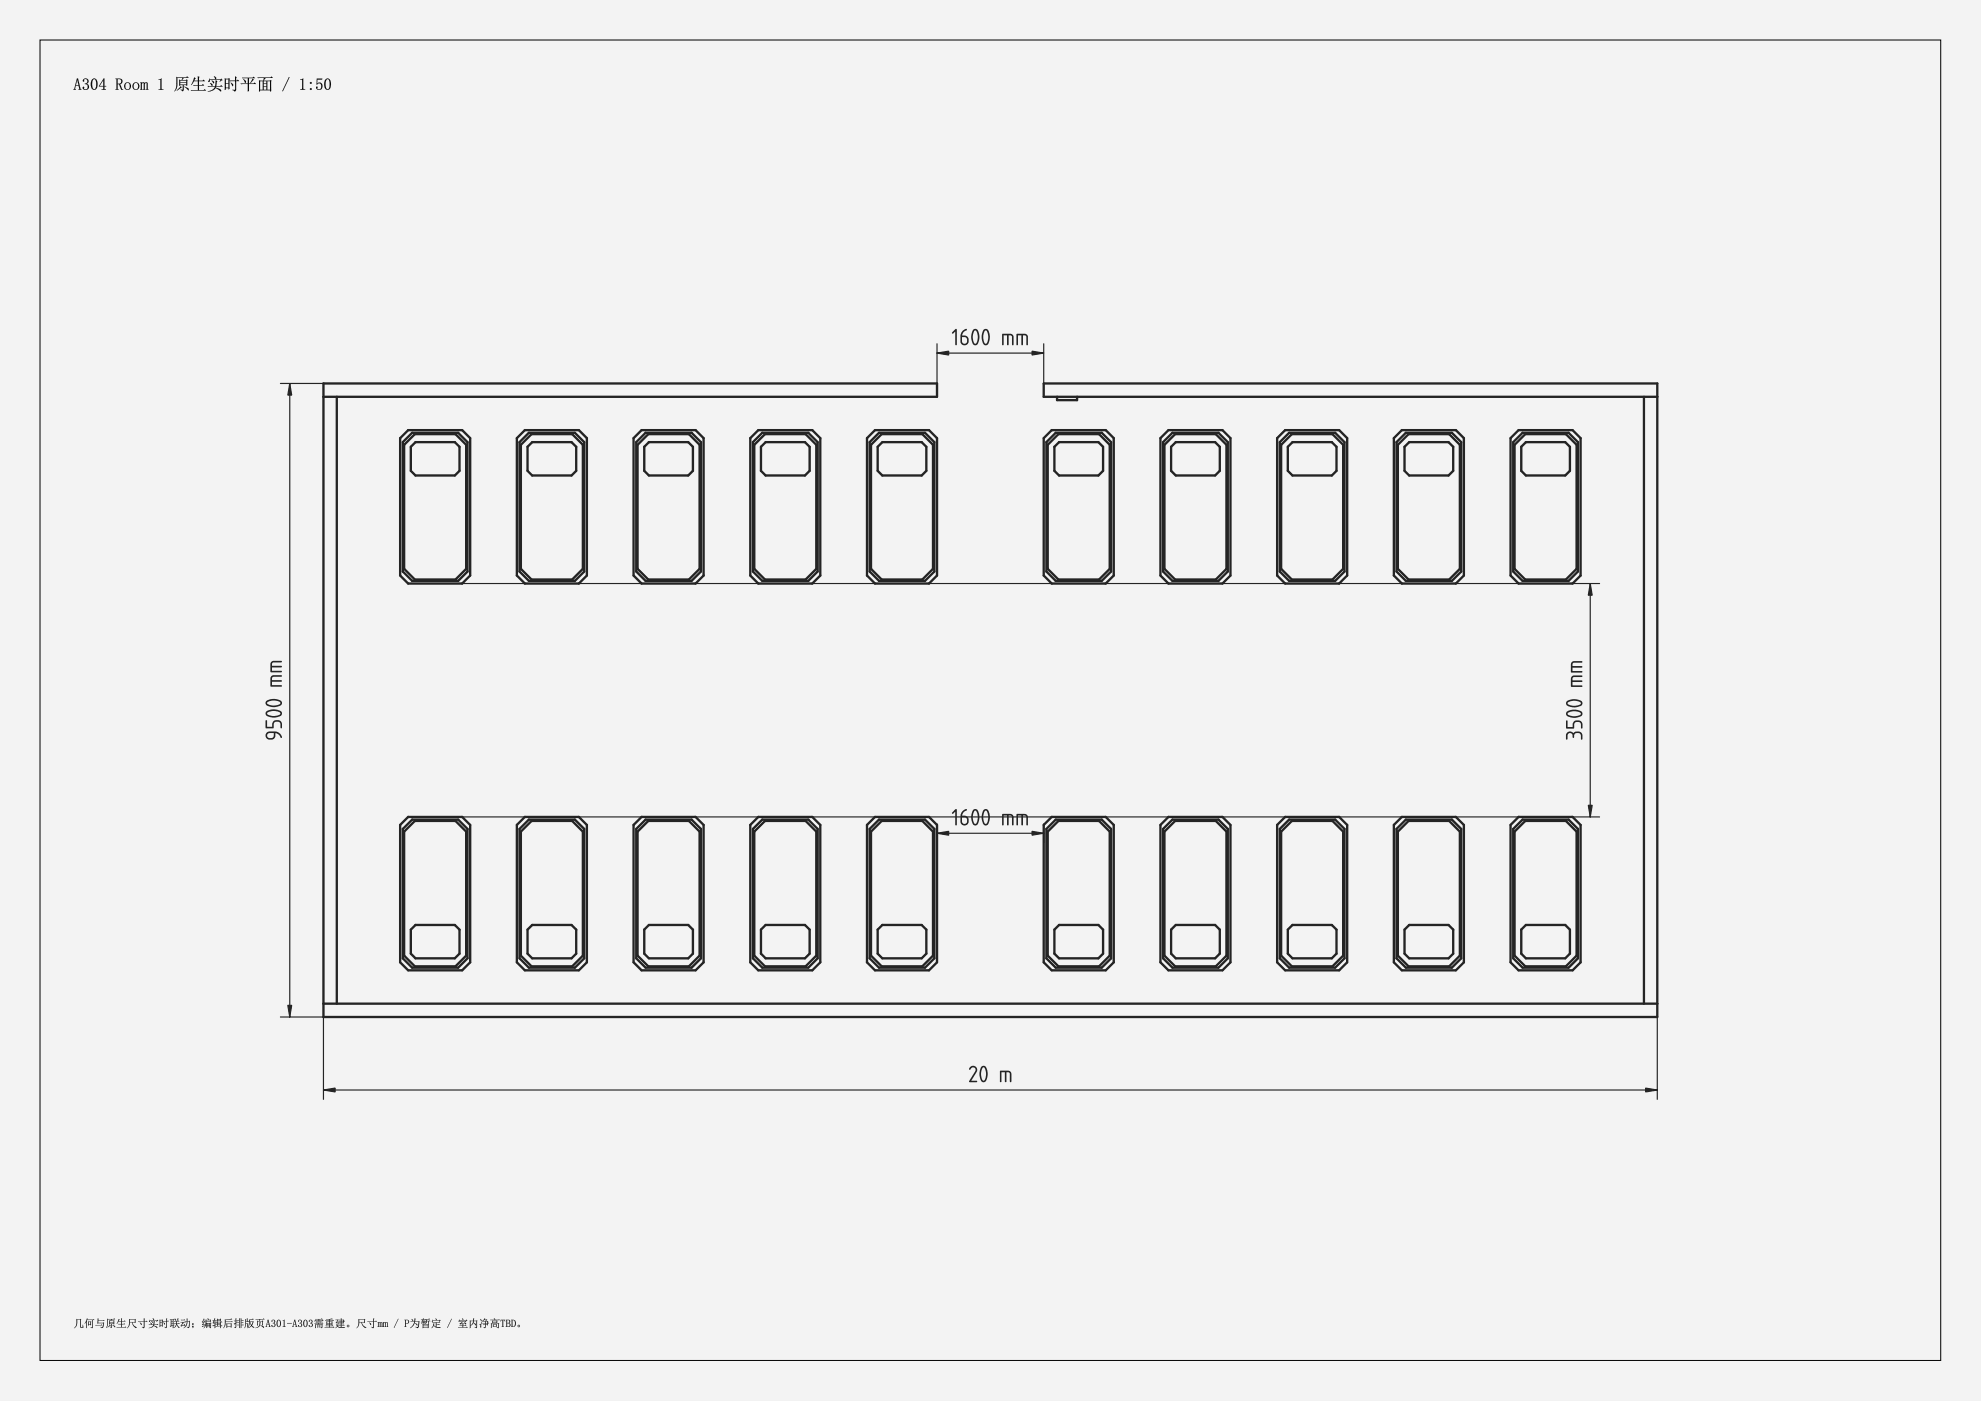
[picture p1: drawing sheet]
<svg xmlns="http://www.w3.org/2000/svg" width="594mm" height="420mm" viewBox="0 0 594 420" stroke-linecap="round" stroke-linejoin="round" font-family="sans-serif">
<path d="M0 0h594v420h-594z" fill-rule="evenodd" fill="#f1f3f5"/>
<g fill="#000">
<path d="M0 0h594v420h-594zM0 0v420h594v-420z"/>
<path d="M23.1 23.6l.3-.1 .7 3.1 .3 .3h-.8l.2-.2-.2-1h-.9l-.2 .9 .3 .3h-.8l.3-.2zM23.2 23.9l-.5 1.7h.9zM25 23.9a.84 .84 0 0 1 1.3-.1 .84 .84 0 0 1-.4 1.3 .94 .94 0 0 1 .5 1.6 .94 .94 0 0 1-1.6-.5l.2-.2 .2 .3a.41 .41 0 0 0 .1 .5 .41 .41 0 0 0 .5 0 .92 .92 0 0 0 .5-1 .92 .92 0 0 0-.8-.7 .66 .66 0 0 0 .8-.8 .66 .66 0 0 0-1.1-.3v.4l-.2 .1zM27.9 23.9l-.2 .7a2.06 2.06 0 0 0 .6 2.2 2.39 2.39 0 0 0 .1-3.1zM27.7 23.8a1.01 1.01 0 0 1 1.1 0 1.01 1.01 0 0 1 .4 1.1 1.49 1.49 0 0 1-1.2 2 2.3 2.3 0 0 1-.3-3.1zM31.1 23.5h.2v2.3h.5l-.5 .1v.8l.5 .2h-1.3l.5-.2v-.8h-1.3zM31 24l-1.1 1.8h1.1zM34.7 23.6h1.1a.83 .83 0 0 1 .9 .7 .83 .83 0 0 1-.7 .9l.6 1.5 .3 .2h-.5l-.7-1.7h-.4v1.4l.3 .3h-.9l.2-.3v-2.7zM35.3 23.7v1.4a.77 .77 0 0 0 1.1-.6 .77 .77 0 0 0-1.1-.8zM37.1 25.8a1.1 1.1 0 0 1 2.2 0 1.1 1.1 0 0 1-2.2 0zM37.8 25.1a.95 .95 0 0 0-.3 1.1 .95 .95 0 0 0 1.1 .5 .99 .99 0 0 0 .4-1.2 .99 .99 0 0 0-1.1-.6zM39.6 25.8a1.1 1.1 0 0 1 2.2 0 1.1 1.1 0 0 1-2.2 0zM40.3 25.1a.95 .95 0 0 0-.3 1.1 .95 .95 0 0 0 1.1 .5 .99 .99 0 0 0 .4-1.2 .99 .99 0 0 0-1.1-.6zM42.1 24.7h.4v.3a.46 .46 0 0 1 .5-.3 .46 .46 0 0 1 .4 .3 .47 .47 0 0 1 .5-.3 .47 .47 0 0 1 .4 .5v1.5l.2 .2h-.7l.2-.2v-1.7l-.2-.1-.4 .3v1.5l.2 .2h-.7l.2-.2v-1.7l-.2-.1-.4 .3v1.5l.2 .2h-.6l.2-.2v-1.7zM47.6 23.8l.8-.3v3l.6 .4h-1.4l.5-.4v-2.4z"/>
<path d="M23.1 23.6l.3-.1 .7 3.1 .3 .3h-.9l.3-.1-.2-1.1h-.9l-.2 1 .3 .2h-.8l.3-.2zM23.1 23.6l-.8 3.1-.3 .2h.8l-.3-.3 .2-1h.9l.2 1.1-.2 .2h.8l-.3-.3-.7-3.1zM23.2 23.9l-.4 1.7h.8zM23.1 23.9l.5 1.7h-.9zM24.9 23.8l.8-.3 .6 .3a.76 .76 0 0 1 .2 .8 .76 .76 0 0 1-.6 .5 .96 .96 0 0 1 .5 1.6 .96 .96 0 0 1-1.6-.5l.1-.1a.24 .24 0 0 1 .3 0 .24 .24 0 0 1 0 .3l.1 .3a.78 .78 0 0 0 1-.3 .78 .78 0 0 0-.2-1l-.7-.2v-.2l.6-.1a.59 .59 0 0 0 .1-1 .59 .59 0 0 0-.9 .2v.3h-.3zM25 23.9l-.1 .4 .2 .2 .2-.8a.69 .69 0 0 1 .9 .4 .69 .69 0 0 1-.3 .9l-.4 .2a.78 .78 0 0 1 1 .9 .78 .78 0 0 1-1.4 .4v-.4a.34 .34 0 0 0-.3 .3 .34 .34 0 0 0 .3 .3l.6 .2 .7-.2 .2-1-.7-.6 .5-.3a.85 .85 0 0 0-.3-1.1 .85 .85 0 0 0-1.1 .2zM27.9 23.9l-.2 .7a2.06 2.06 0 0 0 .6 2.2l.4-.4 .1-1.8-.4-.8zM27.9 23.9l.2-.2a1.1 1.1 0 0 1 .8 1.5 1.11 1.11 0 0 1-.8 1.6l-.5-1.2zM27.7 23.7l.6-.2a2.03 2.03 0 0 1 .7 3 .99 .99 0 0 1-1.3 .3 .99 .99 0 0 1-.5-1.2l.1-1.1zM27.7 23.8a2.75 2.75 0 0 0-.2 2.7l.8 .4 .6-.4a3 3 0 0 0 .1-2.5l-.7-.4zM31.1 23.5h.2v2.3h.5v.1h-.5v.8l.5 .2h-1.3v-.1l.4-.1 .1-.8h-1.3zM31.1 23.5l-1.4 2.4h1.3v.8l-.5 .2h1.3l-.5-.2v-.8l.5-.1h-.5v-2.3zM31 24l-1.1 1.8h1.1zM31 24v1.8h-1.2zM34.6 23.6h1.2a.84 .84 0 0 1 .9 .7 .84 .84 0 0 1-.7 .9l.6 1.5 .3 .2h-.6l-.6-1.7h-.4v1.5l.3 .2h-1l.3-.3v-2.7zM34.7 23.6l.3 .3v2.7l-.3 .3h.9l-.4-.3v-1.4h.5l.7 1.7h.5l-.3-.2-.6-1.5 .6-.4v-.9l-.6-.3zM35.3 23.8v1.3l.9-.2a.75 .75 0 0 0 0-.9 .75 .75 0 0 0-.9-.2zM35.3 23.7l.9 .2a.81 .81 0 0 1 .1 1 .81 .81 0 0 1-1.1 .2zM37.1 25.9a1.1 1.1 0 0 1 2.2 0 1.1 1.1 0 0 1-2.2 0zM37.1 25.8a1.06 1.06 0 0 0 2.1 0 1.06 1.06 0 0 0-2.1 0zM37.8 25.1l-.2 .7 .2 .8a.68 .68 0 0 0 1 0l.2-.8-.3-.7-.4-.3zM37.7 25.1h.1a.73 .73 0 0 1 .9-.2 .73 .73 0 0 1 .3 .9 .77 .77 0 0 1-.7 1.1 .77 .77 0 0 1-.8-1.1zM39.6 25.9a1.1 1.1 0 0 1 2.2 0 1.1 1.1 0 0 1-2.2 0zM40 25.1a1.07 1.07 0 0 0 0 1.5 1.07 1.07 0 0 0 1.5 0l.3-.8-.3-.8-.7-.3zM40.3 25.1l-.2 .7 .2 .8a.68 .68 0 0 0 1 0 1.18 1.18 0 0 0-.5-1.8zM40.2 25.1h.1a.73 .73 0 0 1 .9-.2 .73 .73 0 0 1 .3 .9 .77 .77 0 0 1-.7 1.1 .77 .77 0 0 1-.8-1.1zM42.1 24.7l.5-.1-.1 .4 .5-.3 .4 .3 .3-.3 .5 .1 .1 1.9 .2 .2h-.7l.2-.2-.2-1.8-.4 .3v1.5l.2 .2h-.7l.2-.2-.2-1.8-.4 .3 .1 1.5 .1 .2h-.7l.2-.2v-1.8zM42.1 24.7l.2 .3v1.7l-.2 .2h.6l-.2-.2v-1.5l.4-.4 .3 .4v1.5l-.3 .2h.7l-.2-.2v-1.5l.4-.4 .2 .4v1.5l-.2 .2h.7l-.2-.2-.1-1.9-.5-.1-.3 .4-.1-.3-.4-.1-.4 .4v-.4zM47.5 23.8l1-.3v3l.5 .4h-1.5l.6-.4v-2.4l-.6-.1zM47.6 23.8l.5 .3v2.5l-.5 .3h1.4l-.6-.4v-3z"/>
<path d="M52.9 23l.3 .2h2.6l.3-.3 .5 .5-3.4-.1v1.7a2.2 2.2 0 0 1-.9 2.4l.5-1.2zM52.9 23.1v2.9l-.5 1.4 .7-1.2v-2.9h3.4l-.4-.4-.3 .3h-2.6zM53.7 23.8l.8 .2 .2-.7 .4 .2-.5 .5h1.2l.2-.2 .3 .3-.2 .1 .1 1.4-.4 .2 .1-.3h-.8v1.6l-.4 .3-.6-.5h.7v-1.4h-.8l-.3 .3zM53.7 23.9v1.9l.3-.3h.9l-.1 1.4h-.6l.5 .5 .3-.3 .1-1.6h.8v.2l.2-.1v-1.4l.2-.1-.3-.3-.2 .2h-1.2l.5-.5-.4-.2-.2 .7zM54 24.1v.6h1.9v-.6zM54 24.1h1.9v.6h-1.9zM54 24.8v.6h1.9v-.6zM54 24.8h1.9v.6h-1.9zM54.2 25.8l.3 .4-1.5 1zM54.2 25.9l-1.1 1.3 1.4-1zM55.3 26l.9 .4a.48 .48 0 0 1 .3 .7zM55.3 26l1.3 1-.1-.4zM58.2 23.2l.5 .3-.5 .7h1.2l-.1-1.3 .6 .2-.2 .1v1h1.1l.3-.3 .4 .4h-1.8v1.2h.8l.3-.3 .5 .5h-1.6v1.4h1.4l.3-.4 .4 .5-4.4 .1-.2-.3 2.2 .1v-1.4h-1.3l-.2-.2h1.5v-1.2h-1.2l-.9 1.2zM58.2 23.2l-.9 2.3 .9-1.2h1.2v1.3h-1.4h1.4v1.5h-2.2l4.5 .1-.3-.5-.3 .4h-1.5v-1.5h1.6l-.4-.4-.3 .4h-.9v-1.3h1.8l-.3-.4-.3 .3h-1.2v-1l.2-.1-.4-.2v1.3h-1.2l.5-.7zM63.5 24.1a.58 .58 0 0 1 .6 .3 .58 .58 0 0 1 0 .6zM63.5 24.2l.6 .8v-.5zM62.3 25.8h2.2l.2-1.7 .5 .2-.2 .2-.2 1.3h1.2l.3-.3 .5 .5h-2l-.1 .3a2.08 2.08 0 0 1 1.6 .9l-.2 .2-1.4-1a2.48 2.48 0 0 1-2.4 1l1.4-.5 .8-.9-2 .1zM62.3 25.8l.2 .2 2-.1a2.44 2.44 0 0 1-2.2 1.5l1.5-.3 .8-.8 1.6 1.1 .1-.4-.3-.3-1.4-.4 .2-.4h1.9l-.4-.3-.2 .3h-1.3l.4-1.6-.5-.2-.2 1.8zM63 24.9a.63 .63 0 0 1 .6 .2 .63 .63 0 0 1 0 .7zM63 24.9l.6 .9v-.6zM64.1 22.9a.44 .44 0 0 1 .5 0 .44 .44 0 0 1 .2 .4l-.2 .5zM64.1 22.9l.6 .8 .1-.4zM62.8 23.6l.1 .2h3.2l.3-.2 .4 .5-.9 .5 .3-.7h-3.3a.39 .39 0 0 1 0 .5 .39 .39 0 0 1-.5 .1zM62.8 23.6l-.3 .9 .1 .1 .3-.2v-.5h3.3l-.3 .6 .8-.5-.3-.4-.2 .2h-3.3zM68.8 24.2h1.7v-1.3l.5 .3-.2 .1v.9l.5-.3 .5 .4h-1v2.6l-.4 .6-.7-.6h.8v-2.6l-1.5 .1zM68.9 24.2l.1 .2 1.5-.1v2.6h-.8l.7 .5 .4-.5v-2.6h.9l-.4-.4-.5 .3v-.9l.2-.1-.5-.3v1.3zM69.2 24.8l.7 .5-.1 .5zM69.2 24.9l.5 .9 .1-.1a.66 .66 0 0 0-.6-.9zM67.7 23.8v1.1h.8v-1.1zM67.7 23.7h.8v1.3h-.8zM67.7 25v1.3h.8v-1.3zM67.7 25h.8v1.3h-.8zM67.4 23.4l1.1 .2 .1-.2 .4 .3-.2 .1v2.9l-.3 .1v-.4h-.8v.4l-.3 .2zM67.4 23.5v3.5l.3-.2v-.4h.8v.4l.3-.2v-2.8l.2-.1-.4-.3-.1 .3zM72.5 23.3h3.3l.3-.3 .4 .5-1.9-.1v1.7h1.5l.3-.4 .4 .5h-2.2l.1 2.1-.4 .1v-2.2l-2 .1-.2-.3 2.2 .1v-1.7l-1.5 .1zM72.6 23.3l.2 .2 1.6-.1v1.7h-2.2l.2 .1h2l-.1 2.2 .4-.1-.1-2.1h2.2l-.4-.4-.3 .3h-1.5v-1.7h1.8l-.3-.4-.3 .3zM75.7 23.6l.5 .4-1.1 1zM75.7 23.6l-.6 1.3 1-1zM72.9 23.8l.1-.1a.96 .96 0 0 1 .8 1l-.3 .1zM73 23.8l.6 1.1 .1-.6zM79.1 26.1v.8h.8v-.8zM79 26.1h.9v.9h-.9zM77.2 23.2l3.9 .1 .3-.4 .4 .5-2.4-.1 .3 .2-.6 .7h1.9l.1-.2 .4 .2-.2 .2v2.9l-.3 .2v-.4h-3v.2l-.3 .2v-3.5l1.2 .2 .2-.8-1.7 .1zM77.2 23.2l.2 .2 1.8-.1-.2 .9-1.3-.1v3.4l.3-.2v-.3h3v.4l.3-.1v-2.9l.1-.2-.3-.2-.1 .2h-2l.6-.7-.3-.2 2.5 .1-.4-.4-.3 .3zM78 24.3v2.6h.8v-2.6zM78 24.3h.8v2.7h-.8zM80.1 24.3v2.6h.9v-2.6zM80.1 24.3h.9v2.7h-.9zM79.1 24.3v.8h.8v-.8zM79 24.3h.9v.8h-.9zM79.1 25.2v.8h.8v-.8zM79 25.2h.9v.8h-.9zM86.7 23.1l.1 .1-2 4.2-.2-.1zM86.7 23.1l-2 4.2 .1 .1 2-4.2zM90 23.8l1-.3v3l.5 .4h-1.5l.6-.4v-2.4l-.6-.1zM90.1 23.8l.5 .3v2.5l-.5 .3h1.4l-.6-.4v-3zM92.9 24.9a.3 .3 0 0 1 .6 0 .3 .3 0 0 1-.6 0zM93 24.9a.25 .25 0 0 0 .5 0 .25 .25 0 0 0-.5 0zM92.9 26.7a.3 .3 0 0 1 .6 0 .3 .3 0 0 1-.6 0zM93 26.7a.25 .25 0 0 0 .5 0 .25 .25 0 0 0-.5 0zM95 23.6h1.7l-.1 .3h-1.4l-.1 1.2 .6-.3 .8 .2a1.13 1.13 0 0 1 .1 1.6 1.13 1.13 0 0 1-1.5 .2l-.3-.3 .1-.4a.22 .22 0 0 1 .3-.1 .22 .22 0 0 1 0 .4l.1 .3 .6 .1 .3-.2a.87 .87 0 0 0 .1-1.1 .87 .87 0 0 0-.9-.4l-.5 .3zM95 23.6l-.1 1.8 .7-.4 .6 .2a.96 .96 0 0 1 .1 1.1 .96 .96 0 0 1-1 .5l-.3-.8a.58 .58 0 0 0-.1 .8 .58 .58 0 0 0 .8 .1l.7-.3a1.3 1.3 0 0 0-.3-1.8l-.6 .1-.4 .3v-1.3h1.5v-.3zM97.9 23.9l-.2 .7a2.06 2.06 0 0 0 .6 2.2l.4-.4 .1-1.8-.4-.8zM97.9 23.9l.2-.2a1.1 1.1 0 0 1 .8 1.5 1.11 1.11 0 0 1-.8 1.6l-.5-1.2zM97.7 23.7l.6-.2a2.03 2.03 0 0 1 .7 3 .99 .99 0 0 1-1.3 .3 .99 .99 0 0 1-.5-1.2l.1-1.1zM97.7 23.8a2.75 2.75 0 0 0-.2 2.7l.5 .4 .7-.2 .5-1.5-.5-1.4-.4-.2z"/>
<path d="M52.9 23.1l2.9 .1 .3-.3 .4 .4h-3.3v1.7a2.64 2.64 0 0 1-.9 2.4l.6-1.4zM53.7 23.9l.8 .1 .2-.7 .4 .2-.5 .5h1.2l.2-.2 .3 .3-.2 1.5-1-.1v1.6l-.4 .3-.5-.5h.6v-1.4h-.8l-.3 .3zM54 24.1v.6h1.9v-.6zM54 24.8v.6h1.9v-.6zM54.2 25.9l.3 .3-1.4 1zM55.3 26l1.1 .5 .1 .6zM58.2 23.2l.5 .3-.5 .7h1.2l-.1-1.3 .5 .2-.1 1.1h1.1l.3-.3 .3 .4h-1.7v1.2h.8l.3-.3 .4 .5h-1.5v1.4h1.4l.3-.4 .4 .5h-4.4l-.2-.1h2.2v-1.4h-1.2l-.2-.2h1.4v-1.2h-1.2l-.9 1.2zM63.5 24.2l.3 .1a.41 .41 0 0 1 .4 .3 .41 .41 0 0 1-.1 .4zM62.3 25.8h2.2l.2-1.7 .5 .2-.4 1.5h1.2l.3-.2 .4 .4h-1.9l-.1 .3a1.4 1.4 0 0 1 1.6 1.1l-1.7-1a2.51 2.51 0 0 1-2.3 1 2.5 2.5 0 0 0 2.2-1.4h-2zM63 24.9l.3 .1a.43 .43 0 0 1 .4 .3 .43 .43 0 0 1-.1 .5zM64.1 22.9a.44 .44 0 0 1 .6 .2 .44 .44 0 0 1-.2 .6zM62.8 23.6l.1 .2h3.2l.3-.2 .3 .4-.8 .5 .3-.6h-3.3v.5l-.4 .1zM68.9 24.2h1.6v-1.3l.5 .3-.2 .1v.9l.5-.3 .4 .4h-.9v2.6l-.4 .5-.7-.5h.8v-2.6l-1.5 .1zM69.2 24.9a.62 .62 0 0 1 .6 .3 .62 .62 0 0 1 0 .6zM67.7 23.8v1.1h.8v-1.1zM67.7 25v1.3h.8v-1.3zM67.4 23.5l1.1 .1 .1-.2 .4 .3-.2 2.9-.3 .2v-.4h-.8v.4l-.3 .2zM72.6 23.3h3.2l.3-.3 .4 .4h-1.9v1.7h1.5l.3-.3 .4 .4h-2.2l.1 2.1-.4 .1v-2.2h-1.9l-.2-.1h2.1v-1.7l-1.5 .1zM75.7 23.6l.4 .3-1 1zM73 23.8a.86 .86 0 0 1 .7 .9l-.2 .2zM79.1 26.1v.8h.8v-.8zM77.2 23.3h3.9l.3-.3 .4 .4h-2.5l.3 .1-.5 .7h1.9l.1-.2 .3 .2-.1 3.1-.3 .1v-.3h-3v.2l-.3 .2v-3.4l1.2 .1 .2-.8h-1.7zM78 24.3v2.6h.8v-2.6zM80.1 24.3v2.6h.9v-2.6zM79.1 24.3v.8h.8v-.8zM79.1 25.2v.8h.8v-.8zM86.7 23.1l.1 .1-2 4.2-.1-.1zM90.1 23.8l.8-.3v3l.6 .4h-1.4l.5-.4v-2.4zM92.9 24.9a.3 .3 0 0 1 .6 0 .3 .3 0 0 1-.6 0zM92.9 26.7a.3 .3 0 0 1 .6 0 .3 .3 0 0 1-.6 0zM95 23.6h1.6v.3h-1.4l-.1 1.3a.98 .98 0 0 1 1.4-.2 .98 .98 0 0 1 .1 1.4 .85 .85 0 0 1-1.1 .6 .85 .85 0 0 1-.6-1l.3 .2a.55 .55 0 0 0 .4 .7 .55 .55 0 0 0 .7-.5 .81 .81 0 0 0 0-1.1 .81 .81 0 0 0-1-.2l-.4 .3zM97.9 23.9l-.2 .7a2.06 2.06 0 0 0 .6 2.2 2.39 2.39 0 0 0 .1-3.1zM97.7 23.8a1.01 1.01 0 0 1 1.1 0 1.01 1.01 0 0 1 .4 1.1 1.49 1.49 0 0 1-1.2 2 2.3 2.3 0 0 1-.3-3.1z"/>
<path d="M22.9 395.5l1.4 .2-.1 2.1 .5 .2 .2-.7v.8l-.8-.1-.1-2.3h-.9v.5a1.97 1.97 0 0 1-.9 2.1 2.83 2.83 0 0 0 .7-2.8zM26.3 395.8l1.8-.2 .2 .3h-.5v2.1l-.2 .3-.4-.3 .5-.1v-2zM26.4 396.3l1 .1-.1 1-.7-.1-.2 .3zM26.6 396.5v.7h.5v-.7zM26.1 395.4l.3 .2-.4 .6v2l-.2 .1v-1.8l-.4 .4zM28.6 397.4l1.8-.2 .3 .3zM29.3 395.4l.3 .1-.1 .6 1.6-.2 .2 .3h-1.8l-.1 .5 1.6-.1 .1 .3a.94 .94 0 0 1-.6 1.3l-.4-.3a.59 .59 0 0 0 .8-.1 .59 .59 0 0 0 0-.7v-.3h-1.7zM32.2 395.5l1.9 .1 .1-.2 .3 .3h-2.1l-.1 1.8-.5 .8 .4-1zM32.7 396l.5 .1 .1-.4 .3 .1-.3 .3h1v1l-.7-.1v1.1l-.3 .1-.3-.3h.4v-.9l-.7 .2zM32.9 396.2v.3h1.2v-.3zM32.9 396.6v.4h1.2v-.4zM33 397.3l.2 .2-.9 .6zM33.7 397.4l.8 .3v.4zM35.6 395.6l.3 .2-.3 .4h.7v-.8l.3 .1-.1 .7 .9-.2 .2 .3h-1.1v.8l.8-.2 .2 .2h-1v.9h.9l.2-.2 .3 .3-2.9-.1h1.3v-.9h-.9h.9v-.8h-.7l-.6 .7zM38.7 395.6l2 .1-.1 1-.9-.1a2.06 2.06 0 0 0 1.4 1.5l-.2 .1a1.69 1.69 0 0 1-1.3-1.6h-.7l-.2 1-.6 .7a2.96 2.96 0 0 0 .6-2.7zM38.9 395.8v.7h1.6v-.7zM41.4 396.3h1.7v-.9l.4 .1-.2 .8 .7-.2 .2 .3h-.9v1.6l-.3 .3-.4-.3h.5v-1.6zM42 396.6a.47 .47 0 0 1 .4 .2 .47 .47 0 0 1 0 .6zM45.4 396.2l.4 .2-.1 .3zM44.6 397.3h1.4l.1-1.1 .3 .1-.2 1 1-.2 .2 .2h-1.2l-.1 .2 .8 .3 .2 .5-1-.7-.5 .5-1 .2 .9-.3 .5-.7zM45 396.7l.5 .2-.1 .3zM45.8 395.4l.4 .2-.1 .3zM44.9 395.8h2.3l.2 .3-.5 .3 .2-.4h-2.1v.4h-.3zM48.8 396.2h1.1l-.1-.8 .4 .2-.2 .6 .4-.2 .2 .3h-.6v1.7l-.2 .3-.5-.3 .5-.1 .1-1.6zM49 396.6l.5 .4-.2 .3zM48.1 395.9v.8h.5v-.8zM48.1 396.8v.8h.5v-.8zM47.9 395.8l1 .1-.1 1.9-.7-.2-.2 .4zM52.4 395.5l.1-.1a.36 .36 0 0 1 .3 .3 .36 .36 0 0 1-.1 .4zM52.2 396.2h.8l.3-.8 .3 .2-.5 .6 .4-.2 .3 .3h-.8v.6l.7-.1 .2 .2h-.8l.3 .7 .5 .4a.65 .65 0 0 1-.7-.2 .65 .65 0 0 1-.2-.7v-.2l-.3 .8-.6 .5 .5-.6 .2-.7-.8-.1h.8v-.6zM50.9 395.7l1.3-.2 .2 .3h-.4v1.6h.3l-.3 .1v.7l-.2 .1v-.7l-.7 .3-.1-.2 .2-.1v-1.8zM51.4 395.8v.5h.4v-.5zM51.4 396.4v.5h.4v-.5zM51.4 397v.6l.4-.1v-.5zM56 395.4l.3 .1-.1 .7 .8 .1-.2 1.4a.4 .4 0 0 1-.3 .6 .4 .4 0 0 1-.4-.4l.5 .1 .1-.4v-1.3h-.5a1.86 1.86 0 0 1-1.1 2 2.09 2.09 0 0 0 .9-2l-.4-.1h.4zM54.2 395.8l1.1-.1 .2 .2zM54.1 396.5l1.4-.2 .2 .3h-.8l.2 .1-.8 .9 1-.1-.2-.5 .4 .7-.1-.2-1.1 .3-.1-.2 .6-1zM57.7 397.7a.32 .32 0 0 1 .4 .3 .32 .32 0 0 1-.4 .3l.2-.3zM57.6 397.1a.22 .22 0 0 1 .4 0 .22 .22 0 0 1-.4 0zM61.9 395.9v.4h1.1v-.4zM62 396.9v.5h.3v-.5zM62.4 396.9v.5h.3v-.5zM62.8 396.9v.5h.3v-.5zM62.2 395.4l.4 .2-.1 .2zM61.7 395.7l1.5 .2-.2 .6-1.1-.1a2.17 2.17 0 0 1-.8 1.9l.5-1zM61.9 396.7l1.5 .1-.2 1.4-.5-.1 .4-.1v-.6h-.3l-.1 .6v-.6h-.3l-.1 .7v-.7h-.3l-.1 .9zM60.6 397.7l.9-.1-.8 .3zM61.1 395.5l.3 .1-.6 .8h.4l.2-.4 .2 .2-.8 .9h.7l-.8 .3-.1-.2 .6-.7-.5 .2-.1-.3zM64.3 395.4l.3 .1-.3 .5 .5-.2 .2 .2h-.7l-.3 .8h.4v-.6l.2 .2v.4l.2-.2 .2 .2h-.4v.5l.5-.1-.5 .2v.8l-.2 .1v-.8l-.5 .2-.1-.2 .6-.1v-.6l-.6-.1 .3-.7h-.4h.5zM65.1 395.5h1l.1 .7h-.9l-.2 .2zM65.3 395.7v.4h.7v-.4zM64.7 396.5l1.7-.2 .2 .2h-.4v1.1l.3-.1 .2 .2h-.5v.5l-.2 .1v-.6h-1.4h.5v-1.2zM65.3 396.5v.3h.7v-.3zM65.3 396.9v.3h.7v-.3zM65.3 397.3v.4l.7-.1v-.3zM67.5 395.7l.5 .1 1.4-.3 .2 .2-2 .2v.5l1.9-.2 .3 .3h-2.2a1.86 1.86 0 0 1-.6 1.8l.4-1zM67.9 396.9h1.4l.2 .1-.1 1.1-1.3-.2-.2 .3zM68.1 397.1v.8h1.1v-.8zM71.7 395.4l.3 .1-.1 2.7-.2 .1v-.9l-.7-.1h.7v-.5l-.5-.1h.5v-.6l-.5-.1h.5zM72.2 395.4l.3 .1-.1 .6 .5-.2 .2 .2h-.7v.6l.4-.1 .2 .2h-.6v.5l.5-.1 .2 .2h-.7v.8l-.2 .1zM70.7 395.4l.2 .1-.1 .6 .3-.1 .2 .2h-.5v.5l.4-.1-.4 .2v1.3l-.2 .2-.4-.3h.4l.1-1.1-.4 .3-.2-.2 .6-.2v-.6l-.6-.1h.6zM73.6 395.6l.2 .1-.1 .7h.4v-1l.2 .1-.1 .9 .3-.2 .1 .2h-.9v.6l.6-.1 .2 .1-.1 1-.2 .1v-1h-.5l-.3 1.2zM74.7 395.7l1.2-.2 .2 .2-1.2 .2v.5l1-.1 .2 .2-.6 1 .8 .6-.3 .1-.6-.5-.8 .6a1.15 1.15 0 0 0 .4-1.8l-.7 1.8 .4-1.2zM75.1 396.5l.3 .9 .4-.9zM76.6 395.6h2.3l.2-.2 .2 .3h-1.2l-.3 .5 .9-.2 .2 .2-.1 1.2-.1 .1v-1.2h-1.4v1.2l-.2 .1v-1.5l.6 .1 .1-.5zM77.9 396.4l.2 .3a1.34 1.34 0 0 1-1.5 1.5 1.45 1.45 0 0 0 1.3-1.8zM78.1 397.4a.79 .79 0 0 1 1 .8z"/>
<path d="M22.9 395.5l.3 .2 .9-.2 .3 .2-.2 2.1 .5 .2 .2-.7 .2 .7-.2 .1-.9-.1v-2.3h-.8a2.28 2.28 0 0 1-1 2.7l.6-.9zM22.9 395.5l.1 .5a2.07 2.07 0 0 1-.8 2.3l.8-.8 .1-1.8h.9l.1 2.3 .7 .2 .3-.2-.2-.7-.1 .7h-.6l.1-2.3zM26.2 395.8h1.7l.2-.2 .2 .3h-.5l.1 2.1-.3 .3-.5-.3 .6-.1v-2zM26.3 395.8h1.4v2.1l-.5 .1 .4 .3 .2-.3v-2.2h.5l-.2-.2-.2 .2zM26.4 396.3l1 .1-.1 1-.7-.1-.2 .3zM26.4 396.3v1.3l.2-.4 .7 .2 .1-1zM26.6 396.5v.7h.5v-.7zM26.6 396.4h.5v.8h-.5zM26.1 395.4l.3 .2-.4 .6 .1 .1-.1 1.9-.2 .1 .1-1.8-.5 .4zM26.1 395.4l-.7 1.5 .5-.5-.1 1.9 .2-.1 .1-1.9-.2-.1 .5-.6zM28.5 397.4h1.8l.1-.2 .3 .3zM28.6 397.4l2.1 .1-.3-.3-.1 .2zM29.3 395.4l.3 .1-.1 .6h1.4l.2-.2 .3 .3h-1.9l-.1 .5h1.5l.1-.1 .3 .1-.2 .2a1.17 1.17 0 0 1-.6 1.4l-.4-.4h.6l.2-1.1-1.5 .2-.3-.2zM29.3 395.4l-.1 1.4h1.8a.85 .85 0 0 1-.7 1.2h-.2l.4 .3 .4-.2 .3-1.3-.2-.2-.1 .2h-1.5l.1-.7h1.8l-.2-.2-.2 .2h-1.4l.1-.6zM32.1 395.4l2 .2 .1-.2 .3 .3h-2.1l-.1 1.8-.5 .8 .3-.8zM32.2 395.5v1.8l-.4 1 .5-.8v-1.9l2.2 .1-.3-.3-.1 .2zM32.7 396l.5 .1 .1-.5 .3 .2-.3 .3 .8-.2 .3 .2-.1 1-.7-.1v1.1l-.3 .2-.3-.4h.4v-.9l-.7 .2zM32.7 396v1.2l.7-.2v.9l-.4 .1 .3 .2 .2-.2 .1-1 .7 .1v-1h-1.1l.4-.3-.3-.1-.1 .4zM32.9 396.2v.3h1.2v-.3zM32.9 396.1h1.2v.4h-1.2zM32.9 396.6v.4h1.2v-.4zM32.9 396.6h1.2v.4h-1.2zM33 397.3l.2 .2-.9 .6zM33 397.3l-.7 .8 .9-.6zM33.7 397.3l.8 .4v.4zM33.7 397.4l.8 .6v-.3zM35.6 395.6l.3 .2-.3 .4h.7v-.8l.3 .1-.1 .7h.7l.2-.2 .3 .3h-1.2v.8l.8-.2 .2 .3-1-.1v.9h.9l.2-.2 .3 .3-3-.1h1.4v-.9l-.9-.1 .9 .1v-.8h-.7l-.6 .7zM35.6 395.6l-.6 1.4 .5-.7h.8v.8h-.9h.9v1h-1.3h2.8l-.2-.3-.2 .3h-.9v-1h1l-.2-.2-.8 .2v-.8h1.1l-.2-.3-.2 .2h-.7l.1-.7-.3-.1v.8h-.7l.3-.4zM38.7 395.5h1.8l.2 .2v1l-1-.1 .5 1 .9 .5-.2 .1a1.66 1.66 0 0 1-1.3-1.6h-.7a1.92 1.92 0 0 1-.8 1.8l.6-1.3zM38.7 395.6v.9a2.02 2.02 0 0 1-.6 1.8l.6-.7 .2-1.1h.7l.7 1.4 .5 .4 .3-.2a1.86 1.86 0 0 1-1.5-1.6l1 .2 .1-1zM38.9 395.8v.7h1.6v-.7zM38.9 395.7h1.6v.8h-1.6zM41.3 396.3h1.8v-.9l.4 .1-.2 .8 .7-.2 .3 .3h-1v1.6l-.3 .3-.5-.4h.6v-1.5zM41.4 396.3h1.8l-.1 1.7h-.5l.4 .3 .3-.3v-1.7l.9 .1-.2-.3-.7 .2 .2-.8-.4-.1 .1 .9zM41.9 396.6l.5 .4v.4zM42 396.6l.4 .7v-.3zM45.4 396.2l.4 .2v.3zM45.4 396.2l.3 .5 .1-.2zM44.6 397.2l1.4 .1 .1-1.2 .4 .2-.3 1h.8l.2-.2 .3 .3-1.3-.1-.1 .2 1 .5v.3l-1-.7-.5 .5-1 .2 .9-.3 .5-.7zM44.6 397.3h1.4a1.56 1.56 0 0 1-1.4 1l.9-.2a.66 .66 0 0 1 .7-.5 .66 .66 0 0 1 .6 .4l.3 .2-.2-.3-.8-.4 .1-.2h1.2l-.2-.2-.2 .2h-.8l.2-1-.3-.1-.1 1.1zM45 396.6l.5 .3v.3zM45 396.7l.4 .5v-.3zM45.8 395.4l.4 .2-.1 .3zM45.8 395.4l.3 .5 .1-.3zM44.9 395.8l.1 .2h2.1l.1-.2 .3 .3-.6 .3 .2-.4h-2.1v.4h-.3zM44.9 395.8l-.1 .7 .2-.5h2.1l-.2 .4 .5-.3-.2-.3-2.2 .2zM48.7 396.2h1.2l-.1-.8 .4 .1-.2 .7 .4-.2 .3 .3h-.7v1.7l-.2 .3-.5-.4h.5l.1-1.6zM48.8 396.2l1.1 .1-.1 1.7h-.5l.5 .3 .2-.3v-1.7h.6l-.2-.3-.4 .2 .2-.6-.3-.2v.8zM49 396.6l.5 .4-.2 .3zM49 396.6l.3 .6 .1-.2zM48.1 395.9v.8h.5v-.8zM48 395.9h.6v.8h-.6zM48.1 396.8v.8h.5v-.8zM48 396.7h.6v.9h-.6zM47.9 395.7l1 .2-.1 1.9-.2 .1v-.3h-.5l-.2 .4zM47.9 395.8v2.2l.1-.4h.6v.3l.2-.1 .1-1.9zM52.4 395.4l.4 .4-.1 .3zM52.4 395.5l.3 .6 .1-.3zM52.1 396.2h.9l.3-.9 .3 .3-.5 .6 .4-.2 .3 .3h-.8v.6l.7-.2 .2 .3h-.8l.3 .7 .5 .4-.2 .1a1.05 1.05 0 0 1-.7-1.2 1.11 1.11 0 0 1-1 1.2l.6-.5 .2-.7-.8-.1h.8v-.6zM52.2 396.2l.6 .1v.6h-.8l.8 .1-.2 .7-.5 .6 .6-.5 .3-.8 .6 1.2 .3-.1-.5-.4-.4-.7h.9l-.2-.2-.7 .1v-.6h.8l-.3-.3-.5 .2 .6-.7-.3-.1-.3 .8zM50.9 395.7h1.1l.2-.2 .2 .3h-.4v1.6h.3l-.3 .1v.7l-.2 .1v-.7l-.7 .3-.2-.3h.3v-1.8zM50.9 395.7h.3v1.9l-.2 .1 .1 .2 .8-.4-.1 .8 .2-.1v-.7l.3-.1h-.3v-1.7h.4l-.2-.2zM51.4 395.8v.5h.4v-.5zM51.4 395.7h.5v.6h-.5zM51.4 396.4v.5h.4v-.5zM51.4 396.4h.5v.5h-.5zM51.4 397v.6l.4-.1v-.5zM51.4 397h.5v.5l-.5 .1zM56 395.4l.3 .1-.1 .7 .6-.1 .1 .2a1.78 1.78 0 0 1-.5 2l-.4-.3h.6l.1-1.7h-.5a1.76 1.76 0 0 1-1.2 2l.7-.6 .2-.6 .1-.8-.5-.1h.5zM56 395.4v.8h-.4l.4 .1a2.05 2.05 0 0 1-.9 2l.8-.7 .3-1.3h.5v1.1l-.1 .6h-.6l.4 .3 .4-.4 .2-1.6-.8-.1 .1-.7zM54.2 395.8l1.1-.1 .3 .2zM54.2 395.8l1.3 .1-.2-.2zM54.1 396.5h1.2l.2-.2 .2 .3-.8-.1 .2 .2-.8 .8h1l-.2-.6 .4 .8-.1-.2-1.1 .4-.2-.3 .7-1zM54.1 396.5h.7l-.6 1.1 .1 .2 1.1-.3 .1 .2-.4-.7 .2 .5-1 .1 .8-.9-.3-.2 .9 .1-.2-.3-.2 .2zM57.7 397.7l.2-.1 .2 .3-.4 .4 .2-.3zM57.7 397.7l.2 .3-.2 .3 .3-.4zM57.6 397.1a.25 .25 0 0 1 .5 0 .25 .25 0 0 1-.5 0zM57.6 397.1a.21 .21 0 0 0 .4 0 .21 .21 0 0 0-.4 0zM61.9 395.9v.4h1.1v-.4zM61.8 395.9h1.2v.4h-1.2zM62 396.9v.5h.3v-.5zM62 396.8h.3v.6h-.3zM62.4 396.9v.5h.3v-.5zM62.4 396.8h.3v.6h-.3zM62.8 396.9v.5h.3v-.5zM62.8 396.8h.3v.6h-.3zM62.2 395.4l.4 .2-.1 .2zM62.2 395.4l.4 .4zM61.7 395.7h1.4l.2 .2-.1 .5-.2 .1-1.1-.1a1.75 1.75 0 0 1-.8 1.9l.4-.8zM61.7 395.7l-.1 1.6-.5 1 .6-.8 .1-1.1h1.4l-.1-.7zM61.8 396.7l1.4-.1 .2 .2-.2 1.4-.5-.1 .4-.1v-.6h-.3l-.1 .6v-.6h-.3v.6l-.2 .1 .1-.7h-.3v.8l-.2 .1zM61.9 396.7v1.6l.1-.9h.3v.7l.1-.7h.3v.6l.1-.6h.3v.7h-.4l.4 .2 .1-.1 .2-1.4zM60.5 397.7l1-.1-.8 .3zM60.6 397.7l.1 .2 .8-.3zM61.1 395.4l.3 .2-.6 .8h.4l.2-.4 .2 .2-.8 .9h.7l-.8 .3-.1-.2 .6-.7-.5 .2-.2-.3zM61.1 395.5l-.5 .9 .1 .3 .5-.2-.6 .7 .1 .2 .8-.3-.7 .1 .8-1-.2-.2-.2 .4-.5 .1 .7-.9zM63.7 395.9l.5 .1 .1-.7 .3 .2-.3 .5 .5-.2 .2 .3-.7-.1-.3 .7 .4 .1v-.6l.3 .1-.1 .5 .2-.2 .2 .2h-.4v.5l.5-.1-.5 .2v.8l-.2 .1v-.8l-.5 .3-.2-.3 .7-.1v-.6l-.5 .1-.2-.2 .4-.7zM64.3 395.4l-.1 .6h-.5h.4l-.3 .7 .1 .2 .5-.1v.6l-.6 .1 .1 .2 .5-.2v.8l.2-.1-.1-.8 .6-.2-.6 .1v-.5h.5l-.2-.2-.3 .2 .1-.4-.2-.2v.6h-.4l.3-.8h.7l-.2-.2-.5 .2 .3-.5zM65.1 395.4h1l.2 .2-.1 .6h-.9l-.2 .2zM65.1 395.5v.9l.1-.3 1 .1-.1-.7zM65.3 395.7v.4h.7v-.4zM65.2 395.6h.8v.5h-.8zM64.7 396.4l1.7-.1 .3 .2h-.5v1.1l.3-.2 .2 .3h-.5v.5l-.2 .1v-.6l-1.2 .1-.2-.1h.5v-1.2zM64.7 396.5h.4v1.2h-.5h1.4v.6l.2-.1v-.5h.5l-.2-.2-.3 .1v-1.1h.4l-.2-.2zM65.3 396.5v.3h.7v-.3zM65.3 396.5h.7v.3h-.7zM65.3 396.9v.3h.7v-.3zM65.3 396.9h.7v.3h-.7zM65.3 397.3v.4l.7-.1v-.3zM65.3 397.3h.7v.4h-.7zM67.4 395.6l.3 .2 1.7-.4 .2 .3-2 .2v.5h1.8l.1-.2 .3 .3h-2.2a1.62 1.62 0 0 1-.7 1.8l.5-.8zM67.5 395.7l-.1 1.6-.4 1 .5-.7 .1-1.2 2.2 .1-.3-.3-.1 .2h-1.8v-.5l2-.2-.2-.2-1.4 .3zM67.9 396.8h1.4l.2 .2-.1 1.1-1.3-.2-.2 .4zM67.9 396.9v1.3l.2-.3 1.3 .2 .1-1.1-.2-.1zM68.1 397.1v.8h1.1v-.8zM68.1 397h1.2v.9h-1.2zM71.7 395.4l.3 .1-.1 2.7-.2 .1v-.9l-.7-.1h.7v-.5l-.5-.1h.5v-.6l-.6-.1h.6zM71.7 395.4v.7h-.5h.5v.6h-.5h.5v.6h-.7l.7 .1v.9l.3-2.8zM72.2 395.4l.3 .1-.1 .6 .5-.2 .2 .2h-.7v.6l.4-.2 .3 .3h-.7v.5l.5-.1 .2 .2h-.7v.8l-.2 .1zM72.2 395.4v2.9l.1-.9h.8l-.2-.2-.6 .2v-.7h.7l-.2-.1-.5 .1v-.6h.8l-.2-.2-.6 .2 .2-.6zM70.6 395.3l.4 .2-.2 .6 .3-.1 .2 .2h-.5v.5l.5-.1-.5 .2v1.3l-.3 .2-.3-.4 .4 .1 .1-1.1-.4 .3-.2-.2 .6-.2v-.6l-.6-.1h.6zM70.7 395.4v.7h-.6l.6 .1v.6l-.6 .2 .2 .2 .4-.3v1.1h-.5l.4 .3 .2-.2v-1.3l.4-.2-.4 .1v-.5h.5l-.2-.2-.3 .1 .1-.6zM73.5 395.6l.4 .1-.2 .7h.4l-.1-1 .3 .1-.1 .9 .3-.2 .2 .3-1-.1v.6l.6-.2 .2 .2-.1 1-.2 .1v-1h-.5l-.3 1.2zM73.6 395.6l-.2 2.7 .3-1.3h.5v1.1l.2-.1 .1-1-.2-.1-.6 .1v-.6h.9l-.1-.2-.3 .2 .1-.9-.3-.1 .1 1h-.4l.1-.7zM74.7 395.7l.2 .1a.86 .86 0 0 1 1.2-.1l-1.2 .2v.5l1-.2 .2 .3-.6 1 .8 .6-.3 .1-.6-.5-.8 .6 .7-.8-.4-1a1.53 1.53 0 0 1-.7 1.8l.4-.9zM74.7 395.7v1.4l-.4 1.2 .5-.9v-1l.3 .4a.82 .82 0 0 1 .2 .9 .82 .82 0 0 1-.7 .5l.8-.6 .6 .6 .3-.1a.66 .66 0 0 1-.8-.5 .66 .66 0 0 1 .3-.8l.3-.3-.2-.2-1.1 .1v-.5l1.2-.2-.1-.2a.81 .81 0 0 1-1.2 .2zM75.1 396.5l.3 .9 .4-.9zM75.1 396.4h.7l-.4 1zM76.6 395.6h2.3l.2-.2 .3 .3h-1.3l-.3 .5 .9-.2 .3 .2-.1 1.2-.3 .1 .1-1.2h-1.4v1.2l-.2 .1v-1.6l.6 .2 .1-.5zM76.6 395.6l1.2 .1-.1 .5-.6-.1v1.5l.2-.1v-1.3h1.4l-.1 1.3 .2-.1 .1-1.2-.2-.2-1 .2 .4-.5h1.2l-.2-.3-.2 .2zM77.8 396.4l.4 .1-.1 .2a1.31 1.31 0 0 1-1.5 1.5l1-.6zM77.9 396.4a1.44 1.44 0 0 1-1.3 1.8l1-.2 .2-.3 .4-1.1zM78.1 397.4a.91 .91 0 0 1 1 .9zM78.1 397.4l1 .8-.1-.4z"/>
<path d="M80.3 395.8h.2l.6 2.2h-.5v-.8h-.5l-.2 .5 .2 .3h-.5zM80.3 396l-.2 1.1h.5zM81.6 395.9a.53 .53 0 0 1 .8 .1 .53 .53 0 0 1-.3 .8 .58 .58 0 0 1 .5 .6 .58 .58 0 0 1-.5 .5 .58 .58 0 0 1-.6-.5l.1 .3a.37 .37 0 0 0 .4 .2 .37 .37 0 0 0 .3-.3v-.6l-.5-.1a.49 .49 0 0 0 .5-.5 .49 .49 0 0 0-.4-.5l-.2 .1-.1 .4zM83.4 396a1.29 1.29 0 0 0 .3 1.8l.3-.4a1.07 1.07 0 0 0-.5-1.5zM83.3 395.9a.71 .71 0 0 1 .8 .1 .71 .71 0 0 1 .1 .9 .69 .69 0 0 1-.2 .9 .69 .69 0 0 1-.9-.1l-.1-1.1zM84.8 396l.5-.2v1.9l.4 .3h-.9l.3-.3v-1.6zM86.1 396.8l1.4 .1zM88.3 395.8h.2l.6 2.2h-.5v-.8h-.5l-.2 .5 .2 .3h-.5zM88.3 396l-.2 1.1h.5zM89.6 395.9a.53 .53 0 0 1 .8 .1 .53 .53 0 0 1-.3 .8 .58 .58 0 0 1 .5 .6 .58 .58 0 0 1-.5 .5 .58 .58 0 0 1-.6-.5l.1 .3a.37 .37 0 0 0 .4 .2 .37 .37 0 0 0 .3-.3v-.6l-.5-.1a.49 .49 0 0 0 .5-.5 .49 .49 0 0 0-.4-.5l-.2 .1-.1 .4zM91.4 396a1.29 1.29 0 0 0 .3 1.8l.3-.4a1.07 1.07 0 0 0-.5-1.5zM91.3 395.9a.71 .71 0 0 1 .8 .1 .71 .71 0 0 1 .1 .9 .69 .69 0 0 1-.2 .9 .69 .69 0 0 1-.9-.1l-.1-1.1zM92.8 395.9a.53 .53 0 0 1 .8 .1 .53 .53 0 0 1-.3 .8 .58 .58 0 0 1 .5 .6 .58 .58 0 0 1-.5 .5 .58 .58 0 0 1-.6-.5l.1 .3a.37 .37 0 0 0 .4 .2 .37 .37 0 0 0 .3-.3v-.6l-.5-.1a.49 .49 0 0 0 .5-.5 .49 .49 0 0 0-.4-.5l-.2 .1-.1 .4z"/>
<path d="M80.3 395.8l.2-.1 .7 2.3h-.6v-.8h-.5l-.2 .6 .2 .2h-.5zM80.3 395.8l-.7 2.2h.5l-.2-.3 .1-.6h.6l.2 .7-.2 .2h.5l-.6-2.2zM80.3 396l-.2 1.1h.5zM80.3 396l.3 1.1h-.5zM81.6 395.9h.8a.49 .49 0 0 1 .1 .5 .49 .49 0 0 1-.4 .4l.4 .3a.59 .59 0 0 1-.3 .8 .59 .59 0 0 1-.8-.5h.3v.4a.5 .5 0 0 0 .7-.4 .5 .5 0 0 0-.6-.5l.4-.3a.43 .43 0 0 0 0-.5 .43 .43 0 0 0-.5-.2l-.2 .5zM81.6 395.9v.5l.1-.5a.46 .46 0 0 1 .7 .4 .46 .46 0 0 1-.6 .5l.5 .2a.47 .47 0 0 1 .1 .7 .47 .47 0 0 1-.8-.1l-.1-.2-.1 .3 .3 .2 .7-.1a.61 .61 0 0 0-.3-1 .52 .52 0 0 0 .3-.8 .52 .52 0 0 0-.8-.1zM83.4 396l-.2 .6 .1 1 .3 .3 .3-.3a1.56 1.56 0 0 0-.3-1.7zM83.4 396l.3-.1 .3 .5a1.08 1.08 0 0 1-.5 1.5 1.7 1.7 0 0 1-.2-1.7zM83.3 395.9l.5-.1 .3 .3a1.14 1.14 0 0 1-.7 1.9 1.45 1.45 0 0 1-.3-1.9zM83.3 395.9a1.76 1.76 0 0 0-.2 1.8l.5 .3 .5-.3a1.62 1.62 0 0 0-.3-1.9zM84.7 396l.6-.2v1.9l.4 .3h-1l.4-.3v-1.6zM84.8 396l.3 .2v1.6l-.3 .2h.9l-.4-.3v-1.9zM86.1 396.8l1.4 .1zM86.1 396.8l1.4 .1zM88.3 395.8l.2-.1 .7 2.3h-.6v-.8h-.5l-.2 .6 .2 .2h-.5zM88.3 395.8l-.7 2.2h.5l-.2-.3 .1-.6h.6l.2 .7-.2 .2h.5l-.6-2.2zM88.3 396l-.2 1.1h.5zM88.3 396l.3 1.1h-.5zM89.6 395.9h.8a.49 .49 0 0 1 .1 .5 .49 .49 0 0 1-.4 .4l.4 .3a.59 .59 0 0 1-.3 .8 .59 .59 0 0 1-.8-.5h.3v.4a.5 .5 0 0 0 .7-.4 .5 .5 0 0 0-.6-.5l.4-.3a.43 .43 0 0 0 0-.5 .43 .43 0 0 0-.5-.2l-.2 .5zM89.6 395.9v.5l.1-.5a.46 .46 0 0 1 .7 .4 .46 .46 0 0 1-.6 .5l.5 .2a.47 .47 0 0 1 .1 .7 .47 .47 0 0 1-.8-.1l-.1-.2-.1 .3 .3 .2 .7-.1a.61 .61 0 0 0-.3-1 .52 .52 0 0 0 .3-.8 .52 .52 0 0 0-.8-.1zM91.4 396l-.2 .6 .1 1 .3 .3 .3-.3a1.56 1.56 0 0 0-.3-1.7zM91.4 396l.3-.1 .3 .5a1.08 1.08 0 0 1-.5 1.5 1.7 1.7 0 0 1-.2-1.7zM91.3 395.9l.5-.1 .3 .3a1.14 1.14 0 0 1-.7 1.9 1.45 1.45 0 0 1-.3-1.9zM91.3 395.9a1.76 1.76 0 0 0-.2 1.8l.5 .3 .5-.3a1.62 1.62 0 0 0-.3-1.9zM92.8 395.9h.8a.49 .49 0 0 1 .1 .5 .49 .49 0 0 1-.4 .4l.4 .3a.59 .59 0 0 1-.3 .8 .59 .59 0 0 1-.8-.5h.3v.4a.5 .5 0 0 0 .7-.4 .5 .5 0 0 0-.6-.5l.4-.3a.43 .43 0 0 0 0-.5 .43 .43 0 0 0-.5-.2l-.2 .5zM92.8 395.9v.5l.1-.5a.46 .46 0 0 1 .7 .4 .46 .46 0 0 1-.6 .5l.5 .2a.47 .47 0 0 1 .1 .7 .47 .47 0 0 1-.8-.1l-.1-.2-.1 .3 .3 .2 .7-.1a.61 .61 0 0 0-.3-1 .52 .52 0 0 0 .3-.8 .52 .52 0 0 0-.8-.1z"/>
<path d="M94.3 396.8h2.2l.2-.2 .2 .3h-1.3l-.2 .3 1.2-.1 .2 .1-.2 1-.5-.1 .4-.1v-.7h-.5v.8l-.2 .1v-.9h-.4v.8l-.2 .1v-.9h-.4v.9l-.3 .1v-1.2l.8 .1 .1-.3zM94.3 396.8l1.1 .1-.1 .3-.7-.1v1.2l.2-.1-.1-.9h.6v.9l.1-.9h.5v.9l.1-.9h.5v.7l-.3 .1 .4 .1 .2-1h-1.5l.3-.3h1.3l-.2-.2-.2 .1zM95.8 396.5l.7 .1zM95.9 396.5l.5 .1zM94.5 395.6h1.8l.2-.2 .3 .3h-1.1v.2l1.1-.2 .2 .3-.4 .3 .1-.3h-1v.6l-.2 .1 .1-.7h-1l-.1 .3-.2-.1 .2-.4 1.1 .1v-.2zM94.6 395.6h1v.3l-1.1-.1-.2 .4 .2-.3h1.1l-.1 .8 .2-.1v-.7h1l-.1 .4 .4-.3-.2-.2-1.1 .1v-.3l1 .1-.2-.3-.2 .2zM94.7 396.2l.6 .1zM94.8 396.2l.5 .1zM95.8 396.2l.7 .1zM95.9 396.2l.5 .1zM94.7 396.5l.6 .1zM94.7 396.5l.6 .1zM98.9 396.9v.3h.6v-.3zM98.8 396.8h.7v.4h-.7zM97.7 395.7l1.9-.3 .2 .3h-.9v.3h.8l.2-.2 .2 .3h-1.2v.3l.7-.2 .2 .2-.1 .9h-.8v.3l.8-.2 .3 .3h-1.1v.4h.9l.2-.3 .3 .4h-2.9l-.1-.2 1.4 .1v-.4l-1.1-.1h1.1v-.3l-.8 .1v-1.1l.8 .1v-.3l-1.3-.1h1.3v-.3zM97.8 395.7h.9v.3h-1.2l1.2 .1v.3l-.8-.1v1.1l.8-.1v.3h-1l1 .1v.4h-1.4h3l-.3-.2-.2 .2h-1v-.4h1.1l-.2-.2-.9 .1v-.3h.9l.1-.9h-1v-.3h1.3l-.2-.2-.2 .1h-.9v-.3l1-.1-.2-.2zM98.1 396.5v.3h.6v-.3zM98.1 396.4h.6v.4h-.6zM98.1 396.9v.3h.6v-.3zM98.1 396.8h.6v.4h-.6zM98.9 396.5v.3h.6v-.3zM98.8 396.4h.7v.4h-.7zM100.6 395.8l.8-.1 .2 .2-.6 .8 .4-.1 .2 .1-.3 1 1.1 .4 1.1-.1a1.76 1.76 0 0 1-2.3-.2l-.6 .5 .5-.6-.3-.6 .3 .5 .2-.8-.4 .1-.2-.2 .6-.8zM100.6 395.8l.7 .1-.6 .8 .2 .2 .5-.2-.3 .9-.3-.5a.62 .62 0 0 1 .3 .7 .62 .62 0 0 1-.5 .5l.2-.2a.45 .45 0 0 1 .5-.3 .45 .45 0 0 1 .4 .3l1.5 .1 .3-.2-1.4 .1a.58 .58 0 0 1-.7-.2 .58 .58 0 0 1 0-.7l.2-.5h-.7l.6-.9zM101.6 395.8h.6v-.4l.3 .1-.1 .3 .6-.1 .2 .2-.2 .3 .2-.1 .3 .2h-.5l.1 .4-.2 .1-.5-.1v.3l.5-.1 .2 .2h-.7v.3l.7-.1 .3 .2h-1v.4l-.2 .1v-.5h-.7l-.1-.1h.8v-.3l-.6-.1h.6v-.3l-.6-.1h.6v-.3l-.8-.1h.8v-.3zM101.7 395.8l.6 .1v.3h-.8l.8 .1v.3h-.7l.7 .1v.3h-.7l.7 .1v.3h-.9l.9 .1-.1 .5 .2-.5h.9l-.2-.2-.7 .1v-.3h.7l-.2-.2-.5 .1v-.3h.7l-.1-.4h.4l-.2-.2-.2 .1 .1-.3h-.7l.1-.4-.3-.1 .1 .5zM102.4 395.9v.3h.5v-.3zM102.4 395.9h.5v.3h-.5zM102.4 396.3v.3h.5v-.3zM102.4 396.3h.5v.3h-.5zM104 397.7a.4 .4 0 0 1 .8 0 .4 .4 0 0 1-.8 0zM104 397.7a.35 .35 0 0 0 .7 0 .35 .35 0 0 0-.7 0zM104.2 397.7a.23 .23 0 0 0 .4 0 .23 .23 0 0 0-.4 0zM104.1 397.7a.3 .3 0 0 1 .6 0 .3 .3 0 0 1-.6 0zM107.5 395.5h1.8l.2 .2v1l-1-.1 .5 1 .9 .5-.2 .1a1.66 1.66 0 0 1-1.3-1.6h-.7a1.92 1.92 0 0 1-.8 1.8l.6-1.3zM107.5 395.6v.9a2.02 2.02 0 0 1-.6 1.8l.6-.7 .2-1.1h.7l.7 1.4 .5 .4 .3-.2a1.86 1.86 0 0 1-1.5-1.6l1 .2 .1-1zM107.7 395.8v.7h1.6v-.7zM107.7 395.7h1.6v.8h-1.6zM110.1 396.3h1.8v-.9l.4 .1-.2 .8 .7-.2 .3 .3h-1v1.6l-.3 .3-.5-.4h.6v-1.5zM110.2 396.3h1.8l-.1 1.7h-.5l.4 .3 .3-.3v-1.7l.9 .1-.2-.3-.7 .2 .2-.8-.4-.1 .1 .9zM110.7 396.6l.5 .4v.4zM110.8 396.6l.4 .7v-.3z"/>
<path d="M94.3 396.8h2.2l.2-.1 .2 .2h-1.3l-.2 .3h1.4l-.2 1-.4-.1 .3-.1v-.7h-.5l-.2 .9v-.9h-.4l-.2 .9v-.9h-.4v.9l-.2 .1v-1.2l.7 .1 .1-.3zM95.9 396.5l.5 .1zM94.6 395.6l1.9-.2 .2 .3h-1v.2l1.1-.1 .2 .2-.4 .3 .1-.3h-1v.6l-.2 .1 .1-.7h-1l-.1 .3-.2-.1 .2-.4 1.1 .1v-.2zM94.8 396.2l.5 .1zM95.9 396.2l.5 .1zM94.7 396.5l.6 .1zM98.9 396.9v.3h.6v-.3zM97.8 395.7l1.8-.3 .2 .2-.9 .1v.3l1-.1 .2 .2h-1.2v.3h.9l-.1 .9h-.8v.3l.8-.1 .2 .2h-1v.4h.9l.2-.2 .3 .2-2.8 .1-.2-.1h1.4v-.4l-1-.1h1v-.3l-.8 .1v-1.1l.8 .1v-.3l-1.2-.1h1.2v-.3zM98.1 396.5v.3h.6v-.3zM98.1 396.9v.3h.6v-.3zM98.9 396.5v.3h.6v-.3zM100.6 395.8l.8-.1 .1 .2-.5 .8h.6l-.2 1.1 .7 .2h1.4l-.3 .2h-1.1a1.14 1.14 0 0 0-1.5 .1l.5-.6-.3-.6 .3 .5 .2-.8-.6-.1 .6-.8zM101.7 395.8h.5v-.4l.3 .1-.1 .3 .6-.1 .1 .2-.1 .3 .2-.1 .2 .2h-.4l.1 .4h-.7v.3l.5-.1 .2 .2h-.7v.3l.7-.1 .2 .2h-.9v.4l-.2 .1v-.5h-.7l.7-.1v-.3l-.6-.1h.6v-.3l-.6-.1h.6v-.3l-.7-.1h.7v-.3zM102.4 395.9v.3h.5v-.3zM102.4 396.3v.3h.5v-.3zM104 397.7a.35 .35 0 0 1 .7 0 .35 .35 0 0 1-.7 0zM104.1 397.7a.25 .25 0 0 0 .5 0 .25 .25 0 0 0-.5 0zM107.5 395.6l2 .1-.1 1-.9-.1a2.06 2.06 0 0 0 1.4 1.5l-.2 .1a1.69 1.69 0 0 1-1.3-1.6h-.7l-.2 1-.6 .7a2.96 2.96 0 0 0 .6-2.7zM107.7 395.8v.7h1.6v-.7zM110.2 396.3h1.7v-.9l.4 .1-.2 .8 .7-.2 .2 .3h-.9v1.6l-.3 .3-.4-.3h.5v-1.6zM110.8 396.6a.47 .47 0 0 1 .4 .2 .47 .47 0 0 1 0 .6z"/>
<path d="M113.3 396.6l.8 .1a.3 .3 0 0 1 .3-.2 .3 .3 0 0 1 .3 .3l.1 1.2h-.4v-1.4l-.3 .3 .1 1.1h-.4v-1.4l-.3 .3 .2 1.1h-.5zM114.9 396.6l.8 .1a.3 .3 0 0 1 .3-.2 .3 .3 0 0 1 .3 .3l.1 1.2h-.4v-1.4l-.3 .3 .1 1.1h-.4v-1.4l-.3 .3 .2 1.1h-.5zM119.4 395.5l-1.2 2.7zM121.3 395.8h.7a.57 .57 0 0 1 .7 .6 .57 .57 0 0 1-.6 .6h-.4v.8l.2 .2h-.6l.2-.2v-1.8zM121.7 395.9v1h.3a.51 .51 0 0 0 .5-.7 .51 .51 0 0 0-.8-.3z"/>
<path d="M113.2 396.5h.4l-.1 .2 .3-.2 .3 .2 .5-.1 .2 1.4h-.5l.1-1.4-.3 .3 .1 1.1h-.4v-1.4l-.3 .3 .2 1.1h-.5zM113.3 396.6l-.1 1.4h.5l-.2-1.1 .3-.3v1.4h.4l-.1-1.1 .3-.3v1.4h.4l-.2-1.2a.29 .29 0 0 0-.2-.3 .29 .29 0 0 0-.3 .3l-.2-.2-.4 .2v-.3zM114.8 396.5h.4l-.1 .2 .3-.2 .3 .2 .5-.1 .2 1.4h-.5l.1-1.4-.3 .3 .1 1.1h-.4v-1.4l-.3 .3 .2 1.1h-.5zM114.9 396.6l-.1 1.4h.5l-.2-1.1 .3-.3v1.4h.4l-.1-1.1 .3-.3v1.4h.4l-.2-1.2a.29 .29 0 0 0-.2-.3 .29 .29 0 0 0-.3 .3l-.2-.2-.4 .2v-.3zM119.4 395.5l-1.2 2.8zM119.4 395.5l-1.2 2.7zM121.3 395.8l1.2 .2a.57 .57 0 0 1 .2 .5 .57 .57 0 0 1-.5 .4l-.5 .1v.8l.2 .2h-.6l.2-.2v-1.8zM121.3 395.8l.2 .2v1.8l-.2 .2h.6l-.2-.2v-.9l.8-.1a.57 .57 0 0 0 .1-.7 .57 .57 0 0 0-.6-.3zM121.7 395.9v1l.6-.1a.52 .52 0 0 0 .1-.7 .52 .52 0 0 0-.7-.2zM121.7 395.9l.7 .1a.57 .57 0 0 1 0 .7 .57 .57 0 0 1-.7 .2z"/>
<path d="M123.4 395.6l.5 .3-.1 .3zM123.1 396.4h1.2v-1l.4 .1-.2 .9 1.1-.2 .1 .3a1.55 1.55 0 0 1-.6 1.8l-.5-.4h.8l.1-1.5h-1.1a2.32 2.32 0 0 1-1.4 1.9 2.84 2.84 0 0 0 1.2-1.9zM124.5 396.8l.6 .4v.3zM126.2 395.8h.5l.2-.4 .2 .1-.2 .3 .6-.2 .3 .3h-.9l-.2 .4h.4v-.4l.2 .2-.1 .2 .3-.2 .3 .3h-.6v.2h.5l-.5 .1-.2 .4 .1-.4-.7 .2-.1-.2 .8-.1v-.2h-.5l-.2-.1 .3-.4zM127.8 395.6l.9-.2 .2 .3-.9 .1v.4l.8-.2 .3 .2h-.5v.7l-.2 .1v-.8h-.4l-.1 .5-.5 .4 .4-.6zM127 397.7v.4h1.3v-.4zM126.8 397.1l1.6-.1 .2 .2-.1 1-1.5-.1-.2 .2zM127 397.2v.4h1.3v-.4zM129.6 396.6h2l.1-.2 .3 .2h-1.1v.6l.7-.1 .3 .2h-1v.7h1.3a1.5 1.5 0 0 1-2.1-.5l-.7 .8 .6-1.4 .3 .1-.2 .4 .6 .5v-1.3zM130.6 395.4l.3 .3-.1 .2zM129.8 395.8v.2l2.1-.2 .2 .3-.4 .3 .1-.4h-2l-.2 .4zM135.4 395.5l-1.2 2.7zM137.8 396.3l1.8-.1 .2 .2h-1l-.7 .5h1.4l-.2-.4a.43 .43 0 0 1 .4 .2 .43 .43 0 0 1 0 .5l-.2-.2-1.5 .2-.1-.3 .7-.5zM137.8 397.5h.9v-.4l.3 .1-.1 .3 .7-.2 .2 .3h-.9v.5h.9l.2-.2 .3 .3h-2.8l-.1-.1h1.3v-.5zM138.5 395.4l.4 .2v.3zM137.7 395.8h2.2l.2 .2-.4 .3 .1-.3h-2v.3h-.3zM141.1 396.2v1.3l.6-.5 .2-.8zM140.9 396l1 .1v-.7l.3 .1-.1 .6 .9-.1 .2 .1-.3 2.1-.6-.2 .6-.1v-1.7h-.8l-.1 .5 .7 .4v.3l-.7-.7-.9 .9v.6l-.2 .1zM145.3 395.4l.2 .2-.2 .2 .6-.1 .2 .2-.5 .4 .6-.1 .2 .1-.1 .5 .1-.2 .3 .3h-.4v.5h-.7v.7l-.2 .2-.4-.3h.4l.1-.6-.7-.1h.7v-.4l-.9-.1h.9v-.4l-.6-.1h.7l.2-.4h-.6l-.4 .3zM145.6 396.4v.4h.5v-.4zM145.6 396.9v.4h.5v-.4zM144 395.6l.4 .3v.2zM144.7 396l-.6 2.1v-.7l-.3-.2 .4-.1zM148.1 395.4l.4 .2-.1 .2zM147 395.8l2.7-.1 .2 .2zM147.2 396.8h2.3l.2 .2-.2 1.2-.1 .1-.5-.2 .5-.1v-1h-2v1.2l-.2 .1zM147.7 396h1.3l.1 .7-1.3-.1-.1 .2zM147.8 396.2v.4h1.1v-.4zM147.8 397.1h1l.1 .8-.9-.1-.2 .2zM148 397.3v.4h.8v-.4z"/>
<path d="M123.4 395.6l.4 .2v.4zM123.4 395.6l.4 .6 .1-.3zM123 396.3l1.3 .1v-1.1l.4 .2-.2 .9h1l.1-.2 .3 .2-.2 .1a1.55 1.55 0 0 1-.6 1.8l-.5-.4h.8l.1-1.5h-1.1a2.14 2.14 0 0 1-1.5 1.9l.9-.8 .4-1.1zM123.1 396.4h1.2a2.76 2.76 0 0 1-1.3 1.9l.9-.6 .5-1.3h1.2l-.1 1a.52 .52 0 0 1-.3 .6 .52 .52 0 0 1-.6-.1l.5 .4 .3-.2 .4-1.7-.2-.2-.1 .2h-1.1l.3-.9-.4-.1v1zM124.5 396.8l.6 .3v.4zM124.5 396.8l.6 .7v-.3zM126.2 395.8h.5l.2-.4 .3 .1-.3 .3 .6-.2 .3 .3h-.9l-.2 .4h.4l-.1-.4 .3 .2-.1 .2 .3-.2 .3 .3h-.6v.2h.5l-.5 .1-.2 .4 .1-.4-.7 .3-.2-.3 .9-.1v-.2h-.5l-.2-.1 .3-.4zM126.2 395.8h.5l-.3 .5 .2 .1 .5-.1v.3l-.8 .1 .1 .2 .7-.2v.4l.1-.4 .5-.1h-.5v-.3h.6l-.3-.2-.3 .2 .1-.2-.2-.2v.4h-.5l.3-.5 .9 .1-.3-.3-.6 .2 .2-.3-.2-.1-.2 .4zM127.8 395.6l.2 .1 .7-.3 .3 .3-1 .1v.4l.8-.2 .3 .2h-.5v.7l-.2 .2v-.9h-.4l-.1 .5-.5 .5 .4-.7zM127.8 395.6v.9l-.4 .6 .5-.4 .1-.5h.4v.8l.2-.1v-.7h.5l-.3-.2-.8 .2v-.5h.9l-.2-.3zM127 397.7v.4h1.3v-.4zM126.9 397.7h1.5v.4h-1.5zM126.7 397h1.7l.3 .2-.2 1-1.5-.1-.3 .2zM126.8 397.1v1.2l.1-.2 1.6 .1 .1-1-.2-.2zM127 397.2v.4h1.3v-.4zM126.9 397.2h1.5v.4h-1.5zM129.6 396.5l2 .1 .1-.2 .3 .2h-1.1v.6l.7-.1 .3 .2h-1v.7l1.3 .1a1.05 1.05 0 0 1-1.4 0l-.7-.6-.7 .8 .6-1.5 .3 .2-.2 .4 .6 .5v-1.3zM129.6 396.6h1.1v1.3l-.5-.4 .1-.5-.3-.1-.1 .8-.5 .6 .7-.9 .9 .8h.9l.3-.2h-1.3v-.7h1l-.3-.2-.7 .2v-.7h1.1l-.3-.2-.1 .2zM130.6 395.4l.3 .3-.1 .2zM130.6 395.4l.2 .5 .2-.2zM129.8 395.8v.2h2l.1-.2 .3 .3-.5 .3 .1-.4h-2l-.2 .4zM129.8 395.8l-.3 .6h.3v-.4h2l-.1 .4 .4-.3-.2-.3-2.1 .2zM135.4 395.5l-1.2 2.8zM135.4 395.5l-1.2 2.7zM137.7 396.3h1.7l.2-.1 .2 .2h-1l-.7 .5h1.4l-.3-.4 .6 .6-.1 .1-.2-.2-1.5 .2-.2-.3 .8-.5zM137.8 396.3l.8 .1-.7 .5 .1 .3 1.5-.2 .3 .1-.5-.6 .2 .5h-1.4l.7-.6h1l-.2-.2-.2 .2zM137.8 397.5h.9v-.4l.3 .1-.1 .3 .7-.2 .3 .3h-1v.5h.9l.2-.2 .3 .3h-2.8l-.2-.1h1.4v-.5zM137.8 397.5l.9 .1v.5h-1.3l.1 .1h2.8l-.3-.3-.2 .2h-.9v-.5h.9l-.2-.3-.7 .2 .1-.3-.3-.1v.4zM138.5 395.4l.4 .2v.3zM138.5 395.4l.4 .4zM137.7 395.7l.1 .2h2l.1-.2 .3 .3-.5 .3 .1-.3h-2l-.2 .3zM137.7 395.8l-.1 .5 .2-.3h2.1l-.2 .3 .4-.3-.2-.2-2.1 .1zM141.1 396.2v1.3l.6-.5 .2-.8zM141.1 396.2h.8l-.2 .8-.6 .5zM140.9 396l1 .1v-.8l.3 .2-.1 .6 .8-.1 .3 .1-.3 2.1-.2 .1-.4-.3 .5-.1 .1-1.7h-.8l-.1 .5 .6 .3 .1 .5-.7-.8-.9 .9v.6l-.2 .2zM140.9 396v2.3l.2-.1v-.6l.9-.9 .7 .7v-.3l-.7-.4 .1-.5h.8v1.7l-.6 .1 .5 .3 .1-.1 .3-2.1-.2-.1-.9 .1 .1-.6-.3-.1v.7zM145.3 395.4l.2 .2-.2 .2 .6-.2 .2 .3-.5 .4 .6-.2 .2 .2-.1 .5 .1-.2 .3 .3h-.4v.5h-.7v.7l-.2 .2-.5-.3h.5l.1-.6-.7-.1h.7v-.4l-.9-.1h.9v-.4l-.7-.1h.8l.2-.4h-.6l-.5 .3zM145.3 395.4l-.5 .8 .4-.4h.6l-.2 .5h-.7h.6v.5h-.9h.9v.5h-.7h.7v.7h-.5l.4 .3 .2-.3v-.7l.7 .1v-.6h.4l-.3-.2-.1 .2 .1-.5-.2-.1-.6 .1 .5-.5-.2-.1-.7 .1 .3-.2zM145.6 396.4v.4h.5v-.4zM145.6 396.3h.6v.5h-.6zM145.6 396.9v.4h.5v-.4zM145.6 396.8h.6v.5h-.6zM144 395.5l.4 .4v.3zM144 395.6l.4 .5zM144.7 396l-.6 2.1-.1-.7-.3-.3h.5zM144.7 396l-.5 1.1-.4 .1 .3 .2 .1 .7zM148.1 395.3l.4 .2-.1 .3zM148.1 395.4l.3 .3zM147 395.8h2.5l.2-.2 .2 .3zM147 395.8l2.9 .1-.2-.2-.2 .1zM147.2 396.8h2.3l.2 .2-.1 1.2-.2 .1-.5-.2 .5-.1v-1h-2v1.2l-.2 .1zM147.2 396.8v1.5l.2-.1v-1.2h2v1l-.5 .1 .5 .2 .1-.1 .2-1.2-.2-.2zM147.6 396h1.4l.2 .2-.1 .5-1.3-.1-.2 .2zM147.7 396v.8l.1-.2 1.3 .1-.1-.7zM147.8 396.2v.4h1.1v-.4zM147.8 396.2h1.1v.4h-1.1zM147.8 397.1h1l.2 .2-.1 .6-.9-.1-.2 .2zM147.8 397.1v.9l.2-.2 .9 .1-.1-.8zM148 397.3v.4h.8v-.4zM148 397.3h.8v.4h-.8z"/>
<path d="M150.2 395.8h1.2l.1 .5-.3-.4-.3 .1v1.8l.2 .2h-.6l.2-.2v-1.9l-.4 .1-.2 .3zM151.7 395.8h.7a.5 .5 0 0 1 .6 .4 .5 .5 0 0 1-.4 .6 .59 .59 0 0 1 .5 .6 .59 .59 0 0 1-.7 .6h-.7l.2-.2v-1.8zM152.1 396.8v1a.56 .56 0 0 0 .8-.5 .56 .56 0 0 0-.8-.5zM152.1 395.9v.9h.3a.46 .46 0 0 0 .4-.6 .46 .46 0 0 0-.7-.3zM153.7 395.9v1.9a.4 .4 0 0 0 .4 .1 .4 .4 0 0 0 .3-.4 1.01 1.01 0 0 0-.6-1.6zM153.3 395.8a1.08 1.08 0 0 1 1.4 1.1 1.08 1.08 0 0 1-1.4 1l.2-.1v-1.8zM155.2 397.7a.35 .35 0 0 1 .7 0 .35 .35 0 0 1-.7 0zM155.3 397.7a.25 .25 0 0 0 .5 0 .25 .25 0 0 0-.5 0z"/>
<path d="M150.2 395.8h1.2l.1 .5-.3-.4-.3 .1v1.8l.2 .2h-.7l.3-.2v-1.8l-.6 .3zM150.2 395.8l-.1 .5 .2-.3 .4-.1v1.9l-.2 .2h.6l-.2-.2v-1.9h.3l.3 .4-.1-.5zM151.7 395.8l1.2 .1 .1 .6-.4 .3 .4 .2a.58 .58 0 0 1 0 .7 .58 .58 0 0 1-.6 .3h-.8l.2-.2v-1.8zM151.7 395.8l.2 .2v1.8l-.2 .2 1.2-.2a.61 .61 0 0 0-.4-1 .49 .49 0 0 0 .5-.6 .49 .49 0 0 0-.6-.4zM152.1 396.8v1.1l.6-.2v-.7zM152 396.8a.57 .57 0 0 1 .9 .5 .57 .57 0 0 1-.9 .5zM152.1 395.9v.9l.6-.1a.46 .46 0 0 0 0-.6 .46 .46 0 0 0-.6-.2zM152.1 395.9l.7 .2-.3 .6-.5 .1zM153.7 396v1.8l.6-.1a1 1 0 0 0 .2-1.1 1 1 0 0 0-.8-.7zM153.7 395.9l.6 .2a1.06 1.06 0 0 1-.6 1.8zM153.3 395.8l1.2 .3a1.11 1.11 0 0 1 .1 1.4 1.11 1.11 0 0 1-1.4 .4l.2-.1v-1.8zM153.3 395.8l.2 .2v1.8l-.2 .2 1.2-.3a1.16 1.16 0 0 0 0-1.4 1.16 1.16 0 0 0-1.2-.5zM155.2 397.7a.4 .4 0 0 1 .8 0 .4 .4 0 0 1-.8 0zM155.3 397.7a.33 .33 0 0 0 .6 0 .33 .33 0 0 0-.6 0zM155.4 397.7a.23 .23 0 0 0 .4 0 .23 .23 0 0 0-.4 0zM155.3 397.7a.3 .3 0 0 1 .6 0 .3 .3 0 0 1-.6 0z"/>
</g>
<path d="M12 12h570v396h-570z" fill="none" stroke="#000" stroke-width=".3"/>
<g fill="#f1f3f5">
<path d="M97 115h184v4h-180v182h392v-182h-170v1h-6v-1h-4v-4h184v190h-400z" fill-rule="evenodd"/>
<path d="M97 301h400v4h-400z" fill-rule="evenodd"/>
<path d="M453 131.4l2.4-2.4h16.2l2.4 2.4v41.2l-2.4 2.4h-16.2l-2.4-2.4z" fill-rule="evenodd"/>
<path d="M120 247.4l2.4-2.4h16.2l2.4 2.4v41.2l-2.4 2.4h-16.2l-2.4-2.4z" fill-rule="evenodd"/>
<path d="M122.4 129h16.2l2.4 2.4v41.2l-2.4 2.4h-16.2l-2.4-2.4v-41.2z" fill-rule="evenodd"/>
<path d="M385.4 129h16.2l2.4 2.4v41.2l-2.4 2.4h-16.2l-2.4-2.4v-41.2z" fill-rule="evenodd"/>
<path d="M453 247.4l2.4-2.4h16.2l2.4 2.4v41.2l-2.4 2.4h-16.2l-2.4-2.4z" fill-rule="evenodd"/>
<path d="M190 247.4l2.4-2.4h16.2l2.4 2.4v41.2l-2.4 2.4h-16.2l-2.4-2.4z" fill-rule="evenodd"/>
<path d="M385.4 245h16.2l2.4 2.4v41.2l-2.4 2.4h-16.2l-2.4-2.4v-41.2z" fill-rule="evenodd"/>
<path d="M420.4 245h16.2l2.4 2.4v41.2l-2.4 2.4h-16.2l-2.4-2.4v-41.2z" fill-rule="evenodd"/>
<path d="M420.4 129h16.2l2.4 2.4v41.2l-2.4 2.4h-16.2l-2.4-2.4v-41.2z" fill-rule="evenodd"/>
<path d="M157.4 129h16.2l2.4 2.4v41.2l-2.4 2.4h-16.2l-2.4-2.4v-41.2z" fill-rule="evenodd"/>
<path d="M155 247.4l2.4-2.4h16.2l2.4 2.4v41.2l-2.4 2.4h-16.2l-2.4-2.4z" fill-rule="evenodd"/>
<path d="M192.4 129h16.2l2.4 2.4v41.2l-2.4 2.4h-16.2l-2.4-2.4v-41.2z" fill-rule="evenodd"/>
<path d="M348 131.4l2.4-2.4h16.2l2.4 2.4v41.2l-2.4 2.4h-16.2l-2.4-2.4z" fill-rule="evenodd"/>
<path d="M315.4 129h16.2l2.4 2.4v41.2l-2.4 2.4h-16.2l-2.4-2.4v-41.2z" fill-rule="evenodd"/>
<path d="M225 247.4l2.4-2.4h16.2l2.4 2.4v41.2l-2.4 2.4h-16.2l-2.4-2.4z" fill-rule="evenodd"/>
<path d="M225 131.4l2.4-2.4h16.2l2.4 2.4v41.2l-2.4 2.4h-16.2l-2.4-2.4z" fill-rule="evenodd"/>
<path d="M313 247.4l2.4-2.4h16.2l2.4 2.4v41.2l-2.4 2.4h-16.2l-2.4-2.4z" fill-rule="evenodd"/>
<path d="M348 247.4l2.4-2.4h16.2l2.4 2.4v41.2l-2.4 2.4h-16.2l-2.4-2.4z" fill-rule="evenodd"/>
<path d="M262.4 129h16.2l2.4 2.4v41.2l-2.4 2.4h-16.2l-2.4-2.4v-41.2z" fill-rule="evenodd"/>
<path d="M260 247.4l2.4-2.4h16.2l2.4 2.4v41.2l-2.4 2.4h-16.2l-2.4-2.4z" fill-rule="evenodd"/>
<path d="M263.6 129.8h13.8l2.8 2.8v38.8l-2.8 2.8h-13.8l-2.8-2.8v-38.8z" fill-rule="evenodd"/>
<path d="M260.8 248.6l2.8-2.8h13.8l2.8 2.8v38.8l-2.8 2.8h-13.8l-2.8-2.8z" fill-rule="evenodd"/>
<path d="M228.6 129.8h13.8l2.8 2.8v38.8l-2.8 2.8h-13.8l-2.8-2.8v-38.8z" fill-rule="evenodd"/>
<path d="M351.6 129.8h13.8l2.8 2.8v38.8l-2.8 2.8h-13.8l-2.8-2.8v-38.8z" fill-rule="evenodd"/>
<path d="M348.8 248.6l2.8-2.8h13.8l2.8 2.8v38.8l-2.8 2.8h-13.8l-2.8-2.8z" fill-rule="evenodd"/>
<path d="M228.6 245.8h13.8l2.8 2.8v38.8l-2.8 2.8h-13.8l-2.8-2.8v-38.8z" fill-rule="evenodd"/>
<path d="M316.6 129.8h13.8l2.8 2.8v38.8l-2.8 2.8h-13.8l-2.8-2.8v-38.8z" fill-rule="evenodd"/>
<path d="M313.8 248.6l2.8-2.8h13.8l2.8 2.8v38.8l-2.8 2.8h-13.8l-2.8-2.8z" fill-rule="evenodd"/>
<path d="M120.8 248.6l2.8-2.8h13.8l2.8 2.8v38.8l-2.8 2.8h-13.8l-2.8-2.8z" fill-rule="evenodd"/>
<path d="M386.6 129.8h13.8l2.8 2.8v38.8l-2.8 2.8h-13.8l-2.8-2.8v-38.8z" fill-rule="evenodd"/>
<path d="M193.6 129.8h13.8l2.8 2.8v38.8l-2.8 2.8h-13.8l-2.8-2.8v-38.8z" fill-rule="evenodd"/>
<path d="M421.6 129.8h13.8l2.8 2.8v38.8l-2.8 2.8h-13.8l-2.8-2.8v-38.8z" fill-rule="evenodd"/>
<path d="M155.8 132.6l2.8-2.8h13.8l2.8 2.8v38.8l-2.8 2.8h-13.8l-2.8-2.8z" fill-rule="evenodd"/>
<path d="M456.6 129.8h13.8l2.8 2.8v38.8l-2.8 2.8h-13.8l-2.8-2.8v-38.8z" fill-rule="evenodd"/>
<path d="M383.8 248.6l2.8-2.8h13.8l2.8 2.8v38.8l-2.8 2.8h-13.8l-2.8-2.8z" fill-rule="evenodd"/>
<path d="M193.6 245.8h13.8l2.8 2.8v38.8l-2.8 2.8h-13.8l-2.8-2.8v-38.8z" fill-rule="evenodd"/>
<path d="M123.6 129.8h13.8l2.8 2.8v38.8l-2.8 2.8h-13.8l-2.8-2.8v-38.8z" fill-rule="evenodd"/>
<path d="M453.8 248.6l2.8-2.8h13.8l2.8 2.8v38.8l-2.8 2.8h-13.8l-2.8-2.8z" fill-rule="evenodd"/>
<path d="M418.8 248.6l2.8-2.8h13.8l2.8 2.8v38.8l-2.8 2.8h-13.8l-2.8-2.8z" fill-rule="evenodd"/>
<path d="M155.8 248.6l2.8-2.8h13.8l2.8 2.8v38.8l-2.8 2.8h-13.8l-2.8-2.8z" fill-rule="evenodd"/>
<path d="M191.2 249.4l3.2-3.2h12.2l3.2 3.2v37.2l-3.2 3.2h-12.2l-3.2-3.2z" fill-rule="evenodd"/>
<path d="M156.2 133.4l3.2-3.2h12.2l3.2 3.2v37.2l-3.2 3.2h-12.2l-3.2-3.2z" fill-rule="evenodd"/>
<path d="M384.2 249.4l3.2-3.2h12.2l3.2 3.2v37.2l-3.2 3.2h-12.2l-3.2-3.2z" fill-rule="evenodd"/>
<path d="M159.4 246.2h12.2l3.2 3.2v37.2l-3.2 3.2h-12.2l-3.2-3.2v-37.2z" fill-rule="evenodd"/>
<path d="M384.2 133.4l3.2-3.2h12.2l3.2 3.2v37.2l-3.2 3.2h-12.2l-3.2-3.2z" fill-rule="evenodd"/>
<path d="M422.4 246.2h12.2l3.2 3.2v37.2l-3.2 3.2h-12.2l-3.2-3.2v-37.2z" fill-rule="evenodd"/>
<path d="M454.2 249.4l3.2-3.2h12.2l3.2 3.2v37.2l-3.2 3.2h-12.2l-3.2-3.2z" fill-rule="evenodd"/>
<path d="M191.2 133.4l3.2-3.2h12.2l3.2 3.2v37.2l-3.2 3.2h-12.2l-3.2-3.2z" fill-rule="evenodd"/>
<path d="M422.4 130.2h12.2l3.2 3.2v37.2l-3.2 3.2h-12.2l-3.2-3.2v-37.2z" fill-rule="evenodd"/>
<path d="M454.2 133.4l3.2-3.2h12.2l3.2 3.2v37.2l-3.2 3.2h-12.2l-3.2-3.2z" fill-rule="evenodd"/>
<path d="M124.4 246.2h12.2l3.2 3.2v37.2l-3.2 3.2h-12.2l-3.2-3.2v-37.2z" fill-rule="evenodd"/>
<path d="M121.2 133.4l3.2-3.2h12.2l3.2 3.2v37.2l-3.2 3.2h-12.2l-3.2-3.2z" fill-rule="evenodd"/>
<path d="M317.4 246.2h12.2l3.2 3.2v37.2l-3.2 3.2h-12.2l-3.2-3.2v-37.2z" fill-rule="evenodd"/>
<path d="M317.4 130.2h12.2l3.2 3.2v37.2l-3.2 3.2h-12.2l-3.2-3.2v-37.2z" fill-rule="evenodd"/>
<path d="M264.4 246.2h12.2l3.2 3.2v37.2l-3.2 3.2h-12.2l-3.2-3.2v-37.2z" fill-rule="evenodd"/>
<path d="M229.4 246.2h12.2l3.2 3.2v37.2l-3.2 3.2h-12.2l-3.2-3.2v-37.2z" fill-rule="evenodd"/>
<path d="M349.2 249.4l3.2-3.2h12.2l3.2 3.2v37.2l-3.2 3.2h-12.2l-3.2-3.2z" fill-rule="evenodd"/>
<path d="M349.2 133.4l3.2-3.2h12.2l3.2 3.2v37.2l-3.2 3.2h-12.2l-3.2-3.2z" fill-rule="evenodd"/>
<path d="M229.4 130.2h12.2l3.2 3.2v37.2l-3.2 3.2h-12.2l-3.2-3.2v-37.2z" fill-rule="evenodd"/>
<path d="M264.4 130.2h12.2l3.2 3.2v37.2l-3.2 3.2h-12.2l-3.2-3.2v-37.2z" fill-rule="evenodd"/>
<path d="M313 115h184v4h-184z" fill-rule="evenodd"/>
<path d="M97 115h184v4h-184z" fill-rule="evenodd"/>
<path d="M493 119h4v182h-4z" fill-rule="evenodd"/>
<path d="M97 119h4v182h-4z" fill-rule="evenodd"/>
<path d="M123.2 278.8l1.4-1.4h11.8l1.4 1.4v7.2l-1.4 1.4h-11.8l-1.4-1.4z" fill-rule="evenodd"/>
<path d="M456.2 134l1.4-1.4h11.8l1.4 1.4v7.2l-1.4 1.4h-11.8l-1.4-1.4z" fill-rule="evenodd"/>
<path d="M158.2 134l1.4-1.4h11.8l1.4 1.4v7.2l-1.4 1.4h-11.8l-1.4-1.4z" fill-rule="evenodd"/>
<path d="M123.2 134l1.4-1.4h11.8l1.4 1.4v7.2l-1.4 1.4h-11.8l-1.4-1.4z" fill-rule="evenodd"/>
<path d="M422.6 277.4h11.8l1.4 1.4v7.2l-1.4 1.4h-11.8l-1.4-1.4v-7.2z" fill-rule="evenodd"/>
<path d="M193.2 278.8l1.4-1.4h11.8l1.4 1.4v7.2l-1.4 1.4h-11.8l-1.4-1.4z" fill-rule="evenodd"/>
<path d="M193.2 134l1.4-1.4h11.8l1.4 1.4v7.2l-1.4 1.4h-11.8l-1.4-1.4z" fill-rule="evenodd"/>
<path d="M386.2 278.8l1.4-1.4h11.8l1.4 1.4v7.2l-1.4 1.4h-11.8l-1.4-1.4z" fill-rule="evenodd"/>
<path d="M386.2 134l1.4-1.4h11.8l1.4 1.4v7.2l-1.4 1.4h-11.8l-1.4-1.4z" fill-rule="evenodd"/>
<path d="M456.2 278.8l1.4-1.4h11.8l1.4 1.4v7.2l-1.4 1.4h-11.8l-1.4-1.4z" fill-rule="evenodd"/>
<path d="M422.6 132.6h11.8l1.4 1.4v7.2l-1.4 1.4h-11.8l-1.4-1.4v-7.2z" fill-rule="evenodd"/>
<path d="M158.2 278.8l1.4-1.4h11.8l1.4 1.4v7.2l-1.4 1.4h-11.8l-1.4-1.4z" fill-rule="evenodd"/>
<path d="M316.2 134l1.4-1.4h11.8l1.4 1.4v7.2l-1.4 1.4h-11.8l-1.4-1.4z" fill-rule="evenodd"/>
<path d="M316.2 278.8l1.4-1.4h11.8l1.4 1.4v7.2l-1.4 1.4h-11.8l-1.4-1.4z" fill-rule="evenodd"/>
<path d="M352.6 132.6h11.8l1.4 1.4v7.2l-1.4 1.4h-11.8l-1.4-1.4v-7.2z" fill-rule="evenodd"/>
<path d="M352.6 277.4h11.8l1.4 1.4v7.2l-1.4 1.4h-11.8l-1.4-1.4v-7.2z" fill-rule="evenodd"/>
<path d="M263.2 278.8l1.4-1.4h11.8l1.4 1.4v7.2l-1.4 1.4h-11.8l-1.4-1.4z" fill-rule="evenodd"/>
<path d="M263.2 134l1.4-1.4h11.8l1.4 1.4v7.2l-1.4 1.4h-11.8l-1.4-1.4z" fill-rule="evenodd"/>
<path d="M228.2 278.8l1.4-1.4h11.8l1.4 1.4v7.2l-1.4 1.4h-11.8l-1.4-1.4z" fill-rule="evenodd"/>
<path d="M228.2 134l1.4-1.4h11.8l1.4 1.4v7.2l-1.4 1.4h-11.8l-1.4-1.4z" fill-rule="evenodd"/>
<path d="M317 119h6v1h-6z" fill-rule="evenodd"/>
</g>
<g fill="none" stroke="#212529" stroke-width=".7">
<path d="M97 119h184v-4h-184v190h400v-190h-184v4h184M101 119v182M317 119v1h6v-1M493 119v182M120 131.4l2.4-2.4h16.2l2.4 2.4v41.2l-2.4 2.4h-16.2l-2.4-2.4zM120.8 132.6l2.8-2.8h13.8l2.8 2.8v38.8l-2.8 2.8h-13.8l-2.8-2.8zM123.2 134l1.4-1.4h11.8l1.4 1.4v7.2l-1.4 1.4h-11.8l-1.4-1.4zM124.4 130.2h12.2l3.2 3.2v37.2l-3.2 3.2h-12.2l-3.2-3.2v-37.2zM155 131.4l2.4-2.4h16.2l2.4 2.4v41.2l-2.4 2.4h-16.2l-2.4-2.4zM155.8 132.6l2.8-2.8h13.8l2.8 2.8v38.8l-2.8 2.8h-13.8l-2.8-2.8zM158.2 134l1.4-1.4h11.8l1.4 1.4v7.2l-1.4 1.4h-11.8l-1.4-1.4zM159.4 130.2h12.2l3.2 3.2v37.2l-3.2 3.2h-12.2l-3.2-3.2v-37.2z"/>
<path d="M190 131.4l2.4-2.4h16.2l2.4 2.4v41.2l-2.4 2.4h-16.2l-2.4-2.4zM190.8 132.6l2.8-2.8h13.8l2.8 2.8v38.8l-2.8 2.8h-13.8l-2.8-2.8zM193.2 134l1.4-1.4h11.8l1.4 1.4v7.2l-1.4 1.4h-11.8l-1.4-1.4zM194.4 130.2h12.2l3.2 3.2v37.2l-3.2 3.2h-12.2l-3.2-3.2v-37.2zM225 131.4l2.4-2.4h16.2l2.4 2.4v41.2l-2.4 2.4h-16.2l-2.4-2.4zM225.8 132.6l2.8-2.8h13.8l2.8 2.8v38.8l-2.8 2.8h-13.8l-2.8-2.8zM228.2 134l1.4-1.4h11.8l1.4 1.4v7.2l-1.4 1.4h-11.8l-1.4-1.4zM229.4 130.2h12.2l3.2 3.2v37.2l-3.2 3.2h-12.2l-3.2-3.2v-37.2zM260 131.4l2.4-2.4h16.2l2.4 2.4v41.2l-2.4 2.4h-16.2l-2.4-2.4zM260.8 132.6l2.8-2.8h13.8l2.8 2.8v38.8l-2.8 2.8h-13.8l-2.8-2.8zM263.2 134l1.4-1.4h11.8l1.4 1.4v7.2l-1.4 1.4h-11.8l-1.4-1.4zM264.4 130.2h12.2l3.2 3.2v37.2l-3.2 3.2h-12.2l-3.2-3.2v-37.2z"/>
<path d="M313 131.4l2.4-2.4h16.2l2.4 2.4v41.2l-2.4 2.4h-16.2l-2.4-2.4zM313.8 132.6l2.8-2.8h13.8l2.8 2.8v38.8l-2.8 2.8h-13.8l-2.8-2.8zM316.2 134l1.4-1.4h11.8l1.4 1.4v7.2l-1.4 1.4h-11.8l-1.4-1.4zM317.4 130.2h12.2l3.2 3.2v37.2l-3.2 3.2h-12.2l-3.2-3.2v-37.2zM348 131.4l2.4-2.4h16.2l2.4 2.4v41.2l-2.4 2.4h-16.2l-2.4-2.4zM348.8 132.6l2.8-2.8h13.8l2.8 2.8v38.8l-2.8 2.8h-13.8l-2.8-2.8zM351.2 134l1.4-1.4h11.8l1.4 1.4v7.2l-1.4 1.4h-11.8l-1.4-1.4zM352.4 130.2h12.2l3.2 3.2v37.2l-3.2 3.2h-12.2l-3.2-3.2v-37.2zM383 131.4l2.4-2.4h16.2l2.4 2.4v41.2l-2.4 2.4h-16.2l-2.4-2.4zM383.8 132.6l2.8-2.8h13.8l2.8 2.8v38.8l-2.8 2.8h-13.8l-2.8-2.8zM386.2 134l1.4-1.4h11.8l1.4 1.4v7.2l-1.4 1.4h-11.8l-1.4-1.4zM387.4 130.2h12.2l3.2 3.2v37.2l-3.2 3.2h-12.2l-3.2-3.2v-37.2z"/>
<path d="M418 131.4l2.4-2.4h16.2l2.4 2.4v41.2l-2.4 2.4h-16.2l-2.4-2.4zM418.8 132.6l2.8-2.8h13.8l2.8 2.8v38.8l-2.8 2.8h-13.8l-2.8-2.8zM419.2 133.4l3.2-3.2h12.2l3.2 3.2v37.2l-3.2 3.2h-12.2l-3.2-3.2zM421.2 134l1.4-1.4h11.8l1.4 1.4v7.2l-1.4 1.4h-11.8l-1.4-1.4zM453 131.4l2.4-2.4h16.2l2.4 2.4v41.2l-2.4 2.4h-16.2l-2.4-2.4zM454.2 133.4l3.2-3.2h12.2l3.2 3.2v37.2l-3.2 3.2h-12.2l-3.2-3.2zM456.2 134l1.4-1.4h11.8l1.4 1.4v7.2l-1.4 1.4h-11.8l-1.4-1.4zM456.6 129.8h13.8l2.8 2.8v38.8l-2.8 2.8h-13.8l-2.8-2.8v-38.8zM120 247.4l2.4-2.4h16.2l2.4 2.4v41.2l-2.4 2.4h-16.2l-2.4-2.4zM120.8 248.6l2.8-2.8h13.8l2.8 2.8v38.8l-2.8 2.8h-13.8l-2.8-2.8zM121.2 249.4l3.2-3.2h12.2l3.2 3.2v37.2l-3.2 3.2h-12.2l-3.2-3.2zM155 247.4l2.4-2.4h16.2l2.4 2.4v41.2l-2.4 2.4h-16.2l-2.4-2.4z"/>
<path d="M155.8 248.6l2.8-2.8h13.8l2.8 2.8v38.8l-2.8 2.8h-13.8l-2.8-2.8zM156.2 249.4l3.2-3.2h12.2l3.2 3.2v37.2l-3.2 3.2h-12.2l-3.2-3.2zM190 247.4l2.4-2.4h16.2l2.4 2.4v41.2l-2.4 2.4h-16.2l-2.4-2.4zM190.8 248.6l2.8-2.8h13.8l2.8 2.8v38.8l-2.8 2.8h-13.8l-2.8-2.8zM194.4 246.2h12.2l3.2 3.2v37.2l-3.2 3.2h-12.2l-3.2-3.2v-37.2zM225 247.4l2.4-2.4h16.2l2.4 2.4v41.2l-2.4 2.4h-16.2l-2.4-2.4zM225.8 248.6l2.8-2.8h13.8l2.8 2.8v38.8l-2.8 2.8h-13.8l-2.8-2.8zM226.2 249.4l3.2-3.2h12.2l3.2 3.2v37.2l-3.2 3.2h-12.2l-3.2-3.2zM260.8 248.6l2.8-2.8h13.8l2.8 2.8v38.8l-2.8 2.8h-13.8l-2.8-2.8zM262.4 245h16.2l2.4 2.4v41.2l-2.4 2.4h-16.2l-2.4-2.4v-41.2zM264.4 246.2h12.2l3.2 3.2v37.2l-3.2 3.2h-12.2l-3.2-3.2v-37.2zM313.8 248.6l2.8-2.8h13.8l2.8 2.8v38.8l-2.8 2.8h-13.8l-2.8-2.8z"/>
<path d="M314.2 249.4l3.2-3.2h12.2l3.2 3.2v37.2l-3.2 3.2h-12.2l-3.2-3.2zM315.4 245h16.2l2.4 2.4v41.2l-2.4 2.4h-16.2l-2.4-2.4v-41.2zM348 247.4l2.4-2.4h16.2l2.4 2.4v41.2l-2.4 2.4h-16.2l-2.4-2.4zM348.8 248.6l2.8-2.8h13.8l2.8 2.8v38.8l-2.8 2.8h-13.8l-2.8-2.8zM352.4 246.2h12.2l3.2 3.2v37.2l-3.2 3.2h-12.2l-3.2-3.2v-37.2zM383 247.4l2.4-2.4h16.2l2.4 2.4v41.2l-2.4 2.4h-16.2l-2.4-2.4zM383.8 248.6l2.8-2.8h13.8l2.8 2.8v38.8l-2.8 2.8h-13.8l-2.8-2.8zM384.2 249.4l3.2-3.2h12.2l3.2 3.2v37.2l-3.2 3.2h-12.2l-3.2-3.2zM418.8 248.6l2.8-2.8h13.8l2.8 2.8v38.8l-2.8 2.8h-13.8l-2.8-2.8zM419.2 249.4l3.2-3.2h12.2l3.2 3.2v37.2l-3.2 3.2h-12.2l-3.2-3.2zM420.4 245h16.2l2.4 2.4v41.2l-2.4 2.4h-16.2l-2.4-2.4v-41.2zM453 247.4l2.4-2.4h16.2l2.4 2.4v41.2l-2.4 2.4h-16.2l-2.4-2.4z"/>
<path d="M453.8 248.6l2.8-2.8h13.8l2.8 2.8v38.8l-2.8 2.8h-13.8l-2.8-2.8zM454.2 249.4l3.2-3.2h12.2l3.2 3.2v37.2l-3.2 3.2h-12.2l-3.2-3.2zM123.2 278.8l1.4-1.4h11.8l1.4 1.4v7.2l-1.4 1.4h-11.8l-1.4-1.4zM159.6 277.4h11.8l1.4 1.4v7.2l-1.4 1.4h-11.8l-1.4-1.4v-7.2zM193.2 278.8l1.4-1.4h11.8l1.4 1.4v7.2l-1.4 1.4h-11.8l-1.4-1.4zM229.6 277.4h11.8l1.4 1.4v7.2l-1.4 1.4h-11.8l-1.4-1.4v-7.2zM264.6 277.4h11.8l1.4 1.4v7.2l-1.4 1.4h-11.8l-1.4-1.4v-7.2zM317.6 277.4h11.8l1.4 1.4v7.2l-1.4 1.4h-11.8l-1.4-1.4v-7.2zM351.2 278.8l1.4-1.4h11.8l1.4 1.4v7.2l-1.4 1.4h-11.8l-1.4-1.4zM386.2 278.8l1.4-1.4h11.8l1.4 1.4v7.2l-1.4 1.4h-11.8l-1.4-1.4zM422.6 277.4h11.8l1.4 1.4v7.2l-1.4 1.4h-11.8l-1.4-1.4v-7.2zM457.6 277.4h11.8l1.4 1.4v7.2l-1.4 1.4h-11.8l-1.4-1.4v-7.2z"/>
<path d="M97 301h400"/>
</g>
<path d="M291 320a1.23 1.23 0 0 1 1.6-.1 1.23 1.23 0 0 1 .2 1.6l-1.5 2.6h1.5l.2 .4h-2.3l-.1-.3 1.8-2.8a.8 .8 0 0 0-.3-1.3 .8 .8 0 0 0-1.1 .7l-.4-.2zM294.8 320.1a3.3 3.3 0 0 0 .1 4 3.3 3.3 0 0 0 .5-3.5l-.3-.5zM294.4 319.8a1.13 1.13 0 0 1 1.2 .1 1.13 1.13 0 0 1 .5 1.1l.1 1.3a2.81 2.81 0 0 1-1 2.2 1.47 1.47 0 0 1-1.4-1.8l.1-1.7zM299.9 321.1h2.4a1.23 1.23 0 0 1 1 1.7v1.5l-.2 .3-.3-.3v-2.4l-.4-.3h-.6v2.7l-.1 .2h-.3l-.1-2.9h-1v2.7l-.4 .2z" fill="#212529"/>
<path d="M97 305v24.7M497 305v24.7M97 326.9h400" fill="none" stroke="#212529" stroke-width=".35"/>
<g fill="#212529" stroke="#212529" stroke-width=".35">
<path d="M493.5 326.3l3.5 .6-3.5 .6z"/>
<path d="M97 326.9l3.5-.6v1.2z"/>
</g>
<path d="M80 219.7a3.2 3.2 0 0 1 4.5 1.2v.4h-.3a1.99 1.99 0 0 0-1.6-1.4 1.53 1.53 0 0 1-.4 1.6 1.53 1.53 0 0 1-1.7 .3 1.24 1.24 0 0 1-.5-2.1zM80.3 220a.75 .75 0 0 0-.1 .9 .75 .75 0 0 0 .7 .4l1-.2 .2-1.3zM79.7 216l.4 .1v1.9h1.5a1.54 1.54 0 0 1 1.1-2 1.54 1.54 0 0 1 1.9 1.2v1l-.3 .2-.2-.1v-1.1a1.03 1.03 0 0 0-1-.8 1.03 1.03 0 0 0-1 .9l-.1 1.1h-2.3zM80.1 213.8v.2a3 3 0 0 0 4 0 3.3 3.3 0 0 0-3.5-.5zM79.8 213.5a3.8 3.8 0 0 1 4.7 .2 1.47 1.47 0 0 1-1.8 1.5h-.8a2.82 2.82 0 0 1-2.2-.9zM80.1 210.7v.1a3 3 0 0 0 4 .1 3.3 3.3 0 0 0-3.5-.5zM79.8 210.3a3.8 3.8 0 0 1 4.7 .3 1.47 1.47 0 0 1-1.8 1.4l-.8 .1a2.82 2.82 0 0 1-2.2-1zM81.3 202.8a4.6 4.6 0 0 1 3.2-.2v.3l-.2 .1h-2.4l-.3 .5v.5l2.9 .1-.2 .4h-2.7v1h2.7l.2 .2-.2 .2h-3.2v-2.4zM81.3 198.5a4.6 4.6 0 0 1 3.2-.2v.3l-.2 .1h-2.4l-.3 .5v.5l2.9 .1-.2 .4h-2.7v1h2.7l.2 .2-.2 .2h-3.2v-2.4z" fill="#212529"/>
<path d="M84.1 115h12.9M86.9 115v190M84.1 305h12.9" fill="none" stroke="#212529" stroke-width=".35"/>
<g fill="#212529" stroke="#212529" stroke-width=".35">
<path d="M86.9 115l.6 3.5h-1.2z"/>
<path d="M86.3 301.5h1.2l-.6 3.5z"/>
</g>
<path d="M286.5 98.7h.3l.1 .2v4.4l-.2 .3-.2-.3v-3.9l-.7 .6-.3-.1zM288.8 99.1l.9-.5 .2 .4a1.91 1.91 0 0 0-1.4 1.6 1.5 1.5 0 0 1 2 1.2 1.5 1.5 0 0 1-1.6 1.7l-.7-.5-.2-.6a3.9 3.9 0 0 1 .3-2.7zM288.5 101.1v1.3a.76 .76 0 0 0 .8 .7 .76 .76 0 0 0 .7-.7l-.2-1.1zM292.3 99.1a3.3 3.3 0 0 0 .2 4 3.3 3.3 0 0 0 .4-3.5l-.2-.5zM291.9 98.8a1.13 1.13 0 0 1 1.3 .1 1.13 1.13 0 0 1 .4 1.1l.1 1.3a2.81 2.81 0 0 1-.9 2.2 1.47 1.47 0 0 1-1.5-1.8l.1-1.7zM295.4 99.1a3.3 3.3 0 0 0 .2 4 3.3 3.3 0 0 0 .5-3.5l-.3-.5zM295.1 98.8a1.13 1.13 0 0 1 1.2 .1 1.13 1.13 0 0 1 .4 1.1l.1 1.3a2.81 2.81 0 0 1-.9 2.2 1.47 1.47 0 0 1-1.5-1.8l.1-1.7zM300.6 100.1h2.3a1.23 1.23 0 0 1 1.1 1.7v1.5l-.3 .3-.2-.3-.1-2.4-.3-.3h-.6v2.7l-.1 .2h-.3l-.1-2.9h-1v2.7l-.4 .2zM304.9 100.1h2.3a1.23 1.23 0 0 1 1.1 1.7v1.5l-.3 .3-.2-.3v-2.4l-.4-.3h-.6v2.7l-.1 .2h-.3l-.1-2.9h-1v2.7l-.4 .2z" fill="#212529"/>
<path d="M281 105.9h32M281 103.1v11.9M313 103.1v11.9" fill="none" stroke="#212529" stroke-width=".35"/>
<g fill="#212529" stroke="#212529" stroke-width=".35">
<path d="M309.5 105.3l3.5 .6-3.5 .6z"/>
<path d="M281 105.9l3.5-.6v1.2z"/>
</g>
<path d="M286.5 242.7h.3l.1 .2v4.4l-.2 .3-.2-.3v-3.9l-.7 .6-.3-.1zM288.8 243.1l.9-.5 .2 .4a1.91 1.91 0 0 0-1.4 1.6 1.5 1.5 0 0 1 2 1.2 1.5 1.5 0 0 1-1.6 1.7l-.7-.5-.2-.6a3.9 3.9 0 0 1 .3-2.7zM288.5 245.1v1.3a.76 .76 0 0 0 .8 .7 .76 .76 0 0 0 .7-.7l-.2-1.1zM292.3 243.1a3.3 3.3 0 0 0 .2 4 3.3 3.3 0 0 0 .4-3.5l-.2-.5zM291.9 242.8a1.13 1.13 0 0 1 1.3 .1 1.13 1.13 0 0 1 .4 1.1l.1 1.3a2.81 2.81 0 0 1-.9 2.2 1.47 1.47 0 0 1-1.5-1.8l.1-1.7zM295.4 243.1a3.3 3.3 0 0 0 .2 4 3.3 3.3 0 0 0 .5-3.5l-.3-.5zM295.1 242.8a1.13 1.13 0 0 1 1.2 .1 1.13 1.13 0 0 1 .4 1.1l.1 1.3a2.81 2.81 0 0 1-.9 2.2 1.47 1.47 0 0 1-1.5-1.8l.1-1.7zM300.6 244.1h2.3a1.23 1.23 0 0 1 1.1 1.7v1.5l-.3 .3-.2-.3-.1-2.4-.3-.3h-.6v2.7l-.1 .2h-.3l-.1-2.9h-1v2.7l-.4 .2zM304.9 244.1h2.3a1.23 1.23 0 0 1 1.1 1.7v1.5l-.3 .3-.2-.3v-2.4l-.4-.3h-.6v2.7l-.1 .2h-.3l-.1-2.9h-1v2.7l-.4 .2z" fill="#212529"/>
<path d="M281 249.9h32M281 247.1v5.6M313 247.1v5.6" fill="none" stroke="#212529" stroke-width=".35"/>
<g fill="#212529" stroke="#212529" stroke-width=".35">
<path d="M309.5 249.3l3.5 .6-3.5 .6z"/>
<path d="M281 249.9l3.5-.6v1.2z"/>
</g>
<path d="M470 219.7l.8-.3 1 .5a1.61 1.61 0 0 1 2.1-.4 1.61 1.61 0 0 1 .7 2.1l-.3 .2-.2-.3a1.13 1.13 0 0 0-.5-1.6 1.13 1.13 0 0 0-1.5 .6l-.1 .7h-.3a.93 .93 0 0 0-.2-1.1 .93 .93 0 0 0-1.2-.1l-.2 .4v1.3l-.3 .1a1.8 1.8 0 0 1 .2-2.1zM469.7 216.1l.4 .1v1.8h1.5a1.54 1.54 0 0 1 1.1-2 1.54 1.54 0 0 1 1.9 1.2v1.1l-.3 .2-.2-.1v-1.1a1.03 1.03 0 0 0-1-.8 1.03 1.03 0 0 0-1 .9l-.1 1.1h-2.3zM470.1 213.9v.2a3 3 0 0 0 4 0 3.3 3.3 0 0 0-3.5-.5zM469.8 213.5a3.8 3.8 0 0 1 4.7 .3 1.47 1.47 0 0 1-1.8 1.4l-.8 .1a2.82 2.82 0 0 1-2.2-1zM470.1 210.7v.2a3 3 0 0 0 4 0 3.3 3.3 0 0 0-3.5-.4zM469.8 210.4a3.8 3.8 0 0 1 4.7 .2 1.47 1.47 0 0 1-1.8 1.5h-.8a2.82 2.82 0 0 1-2.2-.9zM471.3 202.9a4.6 4.6 0 0 1 3.2-.2v.2l-.2 .1-2.4 .1-.3 .5v.4l2.9 .1-.2 .4h-2.7v1h2.7l.2 .3-.2 .2-3.2-.1v-2.3zM471.3 198.6a4.6 4.6 0 0 1 3.2-.2v.2l-.2 .1-2.4 .1-.3 .5v.4l2.9 .1-.2 .4h-2.7v1h2.7l.2 .3-.2 .2-3.2-.1v-2.3z" fill="#212529"/>
<path d="M122.4 175h357.3M476.9 175v70M122.4 245h357.3" fill="none" stroke="#212529" stroke-width=".35"/>
<g fill="#212529" stroke="#212529" stroke-width=".35">
<path d="M476.9 175l.6 3.5h-1.2z"/>
<path d="M476.3 241.5h1.2l-.6 3.5z"/>
</g>
</svg>
